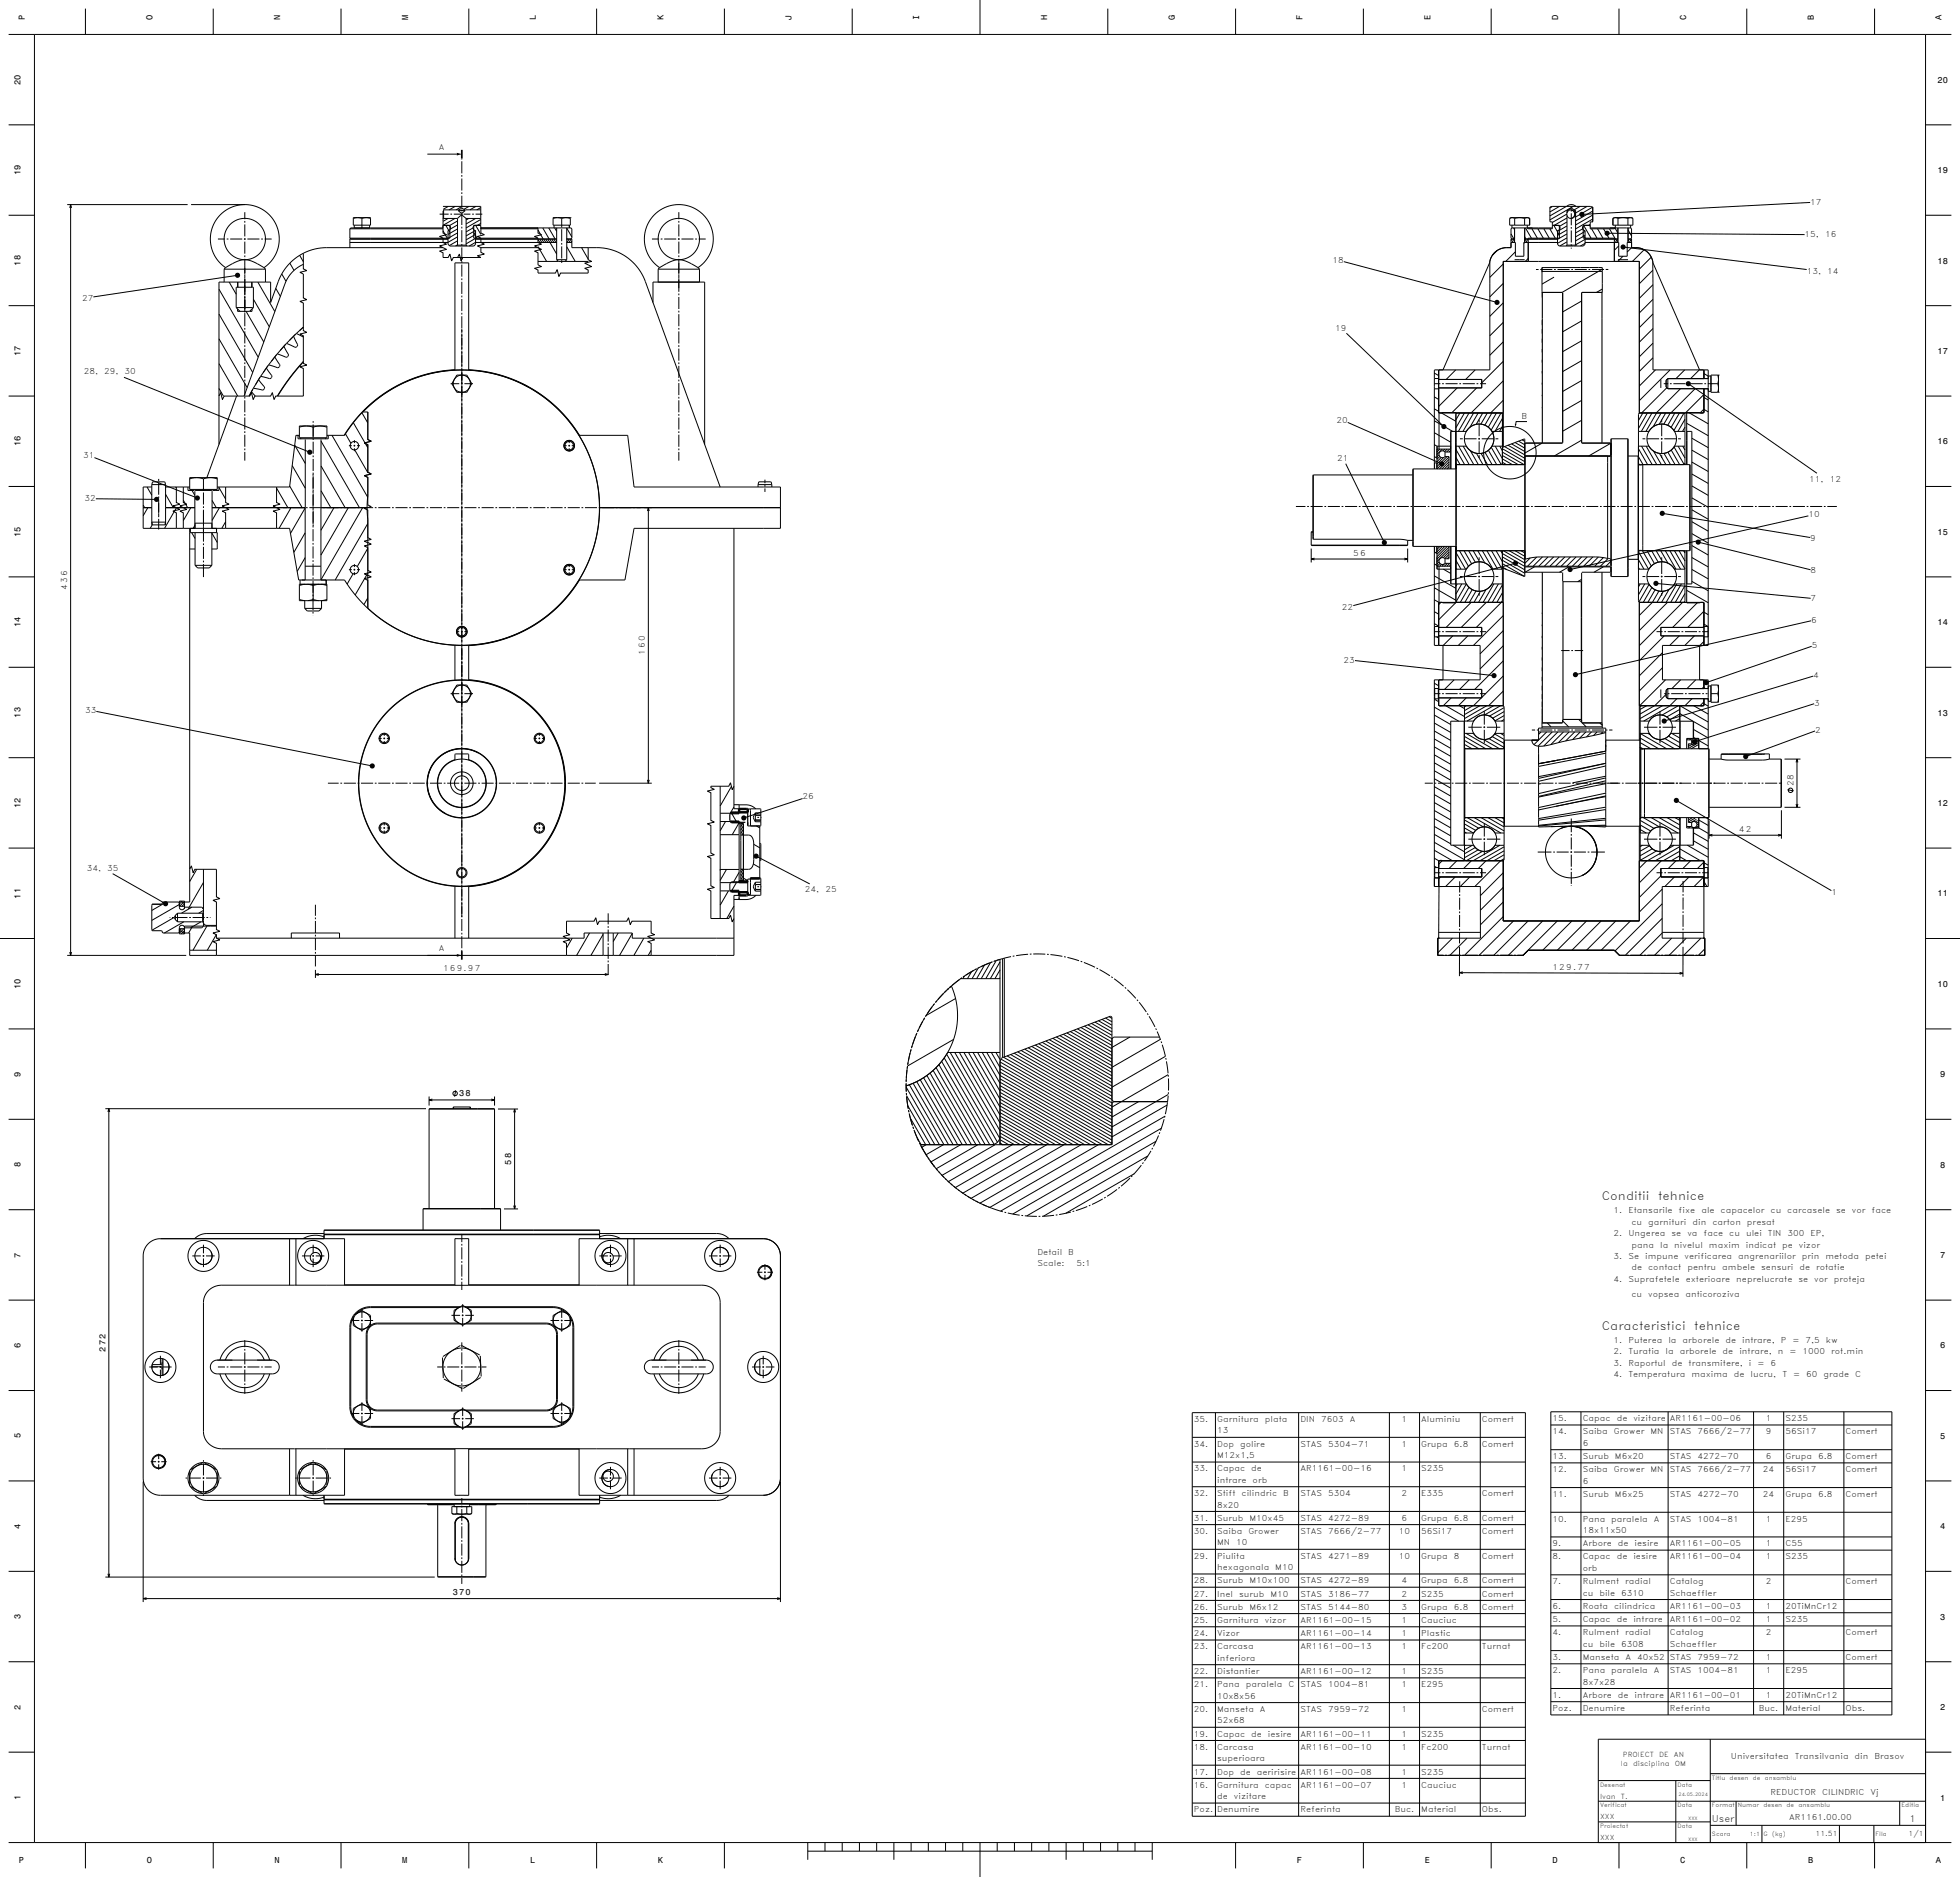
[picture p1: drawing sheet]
<svg xmlns="http://www.w3.org/2000/svg" width="1138mm" height="1090mm" viewBox="0 0 1138 1090" stroke-linecap="round" stroke-linejoin="round" font-family="sans-serif">
<defs><g id="words">
<g font-size="6.7">
<text x="930" y="697">Conditii</text>
<text x="963" y="697">tehnice</text>
<text x="930" y="772">Caracteristici</text>
<text x="984" y="772">tehnice</text>
</g>
<g font-size="5.3">
<text x="994" y="1058">User</text>
<text x="1109" y="1058">1</text>
</g>
<g font-size="5">
<text x="14" y="12" transform="rotate(-90 14 12)">P</text>
<text x="89" y="12" transform="rotate(-90 89 12)">O</text>
<text x="163" y="12" transform="rotate(-90 163 12)">N</text>
<text x="237" y="12" transform="rotate(-90 237 12)">M</text>
<text x="311" y="12" transform="rotate(-90 311 12)">L</text>
<text x="385" y="12" transform="rotate(-90 385 12)">K</text>
<text x="460" y="12" transform="rotate(-90 460 12)">J</text>
<text x="534" y="12" transform="rotate(-90 534 12)">I</text>
<text x="608" y="12" transform="rotate(-90 608 12)">H</text>
<text x="682" y="12" transform="rotate(-90 682 12)">G</text>
<text x="756" y="12" transform="rotate(-90 756 12)">F</text>
<text x="831" y="12" transform="rotate(-90 831 12)">E</text>
<text x="905" y="12" transform="rotate(-90 905 12)">D</text>
<text x="979" y="12" transform="rotate(-90 979 12)">C</text>
<text x="1053" y="12" transform="rotate(-90 1053 12)">B</text>
<text x="1127" y="12" transform="rotate(-90 1127 12)">A</text>
<text x="12" y="49" transform="rotate(-90 12 49)">20</text>
<text x="1125" y="48">20</text>
<text x="12" y="102" transform="rotate(-90 12 102)">19</text>
<text x="1125" y="101">19</text>
<text x="12" y="154" transform="rotate(-90 12 154)">18</text>
<text x="1125" y="153">18</text>
<text x="12" y="207" transform="rotate(-90 12 207)">17</text>
<text x="1125" y="206">17</text>
<text x="12" y="259" transform="rotate(-90 12 259)">16</text>
<text x="1125" y="258">16</text>
<text x="12" y="312" transform="rotate(-90 12 312)">15</text>
<text x="1125" y="311">15</text>
<text x="12" y="364" transform="rotate(-90 12 364)">14</text>
<text x="1125" y="363">14</text>
<text x="12" y="417" transform="rotate(-90 12 417)">13</text>
<text x="1125" y="416">13</text>
<text x="12" y="469" transform="rotate(-90 12 469)">12</text>
<text x="1125" y="468">12</text>
<text x="12" y="522" transform="rotate(-90 12 522)">11</text>
<text x="1125" y="521">11</text>
<text x="12" y="574" transform="rotate(-90 12 574)">10</text>
<text x="1125" y="573">10</text>
<text x="12" y="625" transform="rotate(-90 12 625)">9</text>
<text x="1126" y="626">9</text>
<text x="267" y="637">38</text>
<text x="12" y="678" transform="rotate(-90 12 678)">8</text>
<text x="297" y="676" transform="rotate(-90 297 676)">58</text>
<text x="1126" y="678">8</text>
<text x="12" y="730" transform="rotate(-90 12 730)">7</text>
<text x="1126" y="731">7</text>
<text x="12" y="783" transform="rotate(-90 12 783)">6</text>
<text x="61" y="785" transform="rotate(-90 61 785)">272</text>
<text x="1126" y="783">6</text>
<text x="12" y="835" transform="rotate(-90 12 835)">5</text>
<text x="1126" y="836">5</text>
<text x="12" y="888" transform="rotate(-90 12 888)">4</text>
<text x="1126" y="888">4</text>
<text x="263" y="926">370</text>
<text x="12" y="940" transform="rotate(-90 12 940)">3</text>
<text x="1126" y="941">3</text>
<text x="12" y="993" transform="rotate(-90 12 993)">2</text>
<text x="1126" y="993">2</text>
<text x="12" y="1045" transform="rotate(-90 12 1045)">1</text>
<text x="1126" y="1046">1</text>
<text x="11" y="1082">P</text>
<text x="85" y="1082">O</text>
<text x="159" y="1082">N</text>
<text x="234" y="1082">M</text>
<text x="308" y="1082">L</text>
<text x="382" y="1082">K</text>
<text x="753" y="1082">F</text>
<text x="827" y="1082">E</text>
<text x="901" y="1082">D</text>
<text x="976" y="1082">C</text>
<text x="1050" y="1082">B</text>
<text x="1124" y="1082">A</text>
</g>
<g font-size="4.7">
<text x="255" y="87">A</text>
<text x="1051" y="119">17</text>
<text x="1048" y="138">15,</text>
<text x="1060" y="138">16</text>
<text x="774" y="153">18</text>
<text x="1049" y="159">13,</text>
<text x="1061" y="159">14</text>
<text x="48" y="175">27</text>
<text x="775" y="192">19</text>
<text x="49" y="217">28,</text>
<text x="60" y="217">29,</text>
<text x="72" y="217">30</text>
<text x="776" y="245">20</text>
<text x="883" y="243">B</text>
<text x="48" y="266">31</text>
<text x="776" y="268">21</text>
<text x="1050" y="280">11,</text>
<text x="1062" y="280">12</text>
<text x="49" y="291">32</text>
<text x="1050" y="300">10</text>
<text x="1051" y="314">9</text>
<text x="786" y="323">56</text>
<text x="1051" y="333">8</text>
<text x="39" y="342" transform="rotate(-90 39 342)">436</text>
<text x="1051" y="349">7</text>
<text x="779" y="354">22</text>
<text x="1052" y="362">6</text>
<text x="1052" y="376">5</text>
<text x="374" y="380" transform="rotate(-90 374 380)">160</text>
<text x="780" y="385">23</text>
<text x="1053" y="394">4</text>
<text x="1053" y="410">3</text>
<text x="49" y="414">33</text>
<text x="1054" y="425">2</text>
<text x="1041" y="457" transform="rotate(-90 1041 457)">28</text>
<text x="466" y="464">26</text>
<text x="1010" y="483">42</text>
<text x="50" y="506">34,</text>
<text x="62" y="506">35</text>
<text x="467" y="518">24,</text>
<text x="479" y="518">25</text>
<text x="1063" y="520">1</text>
<text x="255" y="552">A</text>
<text x="257" y="564">169.97</text>
<text x="901" y="563">129.77</text>
<text x="937" y="704">1.</text>
<text x="945" y="704">Etansarile</text>
<text x="975" y="704">fixe</text>
<text x="988" y="704">ale</text>
<text x="999" y="704">capacelor</text>
<text x="1028" y="704">cu</text>
<text x="1038" y="704">carcasele</text>
<text x="1066" y="704">se</text>
<text x="1075" y="704">vor</text>
<text x="1087" y="704">face</text>
<text x="947" y="711">cu</text>
<text x="957" y="711">garnituri</text>
<text x="983" y="711">din</text>
<text x="994" y="711">carton</text>
<text x="1014" y="711">presat</text>
<text x="937" y="718">2.</text>
<text x="945" y="718">Ungerea</text>
<text x="970" y="718">se</text>
<text x="980" y="718">va</text>
<text x="989" y="718">face</text>
<text x="1004" y="718">cu</text>
<text x="1014" y="718">ulei</text>
<text x="1026" y="718">TIN</text>
<text x="1038" y="718">300</text>
<text x="1051" y="718">EP,</text>
<text x="947" y="724">pana</text>
<text x="964" y="724">la</text>
<text x="972" y="724">nivelul</text>
<text x="992" y="724">maxim</text>
<text x="1014" y="724">indicat</text>
<text x="1035" y="724">pe</text>
<text x="1044" y="724">vizor</text>
<text x="602" y="729">Detail</text>
<text x="620" y="729">B</text>
<text x="937" y="731">3.</text>
<text x="945" y="731">Se</text>
<text x="955" y="731">impune</text>
<text x="978" y="731">verificarea</text>
<text x="1009" y="731">angrenariilor</text>
<text x="1046" y="731">prin</text>
<text x="1060" y="731">metoda</text>
<text x="1083" y="731">petei</text>
<text x="602" y="735">Scale:</text>
<text x="625" y="735">5:1</text>
<text x="947" y="738">de</text>
<text x="957" y="738">contact</text>
<text x="980" y="738">pentru</text>
<text x="1000" y="738">ambele</text>
<text x="1023" y="738">sensuri</text>
<text x="1045" y="738">de</text>
<text x="1054" y="738">rotatie</text>
<text x="937" y="744">4.</text>
<text x="945" y="744">Suprafetele</text>
<text x="979" y="744">exterioare</text>
<text x="1008" y="744">neprelucrate</text>
<text x="1044" y="744">se</text>
<text x="1053" y="744">vor</text>
<text x="1065" y="744">proteja</text>
<text x="947" y="753">cu</text>
<text x="957" y="753">vopsea</text>
<text x="979" y="753">anticoroziva</text>
<text x="937" y="780">1.</text>
<text x="945" y="780">Puterea</text>
<text x="969" y="780">la</text>
<text x="977" y="780">arborele</text>
<text x="1002" y="780">de</text>
<text x="1012" y="780">intrare,</text>
<text x="1034" y="780">P</text>
<text x="1041" y="780">=</text>
<text x="1048" y="780">7,5</text>
<text x="1060" y="780">kw</text>
<text x="937" y="786">2.</text>
<text x="945" y="786">Turatia</text>
<text x="967" y="786">la</text>
<text x="975" y="786">arborele</text>
<text x="1000" y="786">de</text>
<text x="1010" y="786">intrare,</text>
<text x="1032" y="786">n</text>
<text x="1039" y="786">=</text>
<text x="1047" y="786">1000</text>
<text x="1063" y="786">rot.min</text>
<text x="937" y="793">3.</text>
<text x="945" y="793">Raportul</text>
<text x="971" y="793">de</text>
<text x="980" y="793">transmitere,</text>
<text x="1015" y="793">i</text>
<text x="1020" y="793">=</text>
<text x="1028" y="793">6</text>
<text x="937" y="800">4.</text>
<text x="945" y="800">Temperatura</text>
<text x="982" y="800">maxima</text>
<text x="1007" y="800">de</text>
<text x="1016" y="800">lucru,</text>
<text x="1035" y="800">T</text>
<text x="1041" y="800">=</text>
<text x="1049" y="800">60</text>
<text x="1059" y="800">grade</text>
<text x="1077" y="800">C</text>
<text x="693" y="826">35.</text>
<text x="707" y="826">Garnitura</text>
<text x="734" y="826">plata</text>
<text x="755" y="826">DIN</text>
<text x="767" y="826">7603</text>
<text x="784" y="826">A</text>
<text x="814" y="826">1</text>
<text x="825" y="826">Aluminiu</text>
<text x="860" y="826">Comert</text>
<text x="901" y="825">15.</text>
<text x="919" y="825">Capac</text>
<text x="939" y="825">de</text>
<text x="948" y="825">vizitare</text>
<text x="970" y="825">AR1161-00-06</text>
<text x="1025" y="825">1</text>
<text x="1037" y="825">S235</text>
<text x="707" y="832">13</text>
<text x="901" y="833">14.</text>
<text x="919" y="833">Saiba</text>
<text x="937" y="833">Grower</text>
<text x="958" y="833">MN</text>
<text x="970" y="833">STAS</text>
<text x="986" y="833">7666/2-77</text>
<text x="1025" y="833">9</text>
<text x="1037" y="833">56Si17</text>
<text x="1072" y="833">Comert</text>
<text x="919" y="840">6</text>
<text x="693" y="840">34.</text>
<text x="707" y="840">Dop</text>
<text x="720" y="840">golire</text>
<text x="755" y="840">STAS</text>
<text x="771" y="840">5304-71</text>
<text x="814" y="840">1</text>
<text x="825" y="840">Grupa</text>
<text x="844" y="840">6.8</text>
<text x="860" y="840">Comert</text>
<text x="707" y="847">M12x1,5</text>
<text x="901" y="847">13.</text>
<text x="919" y="847">Surub</text>
<text x="938" y="847">M6x20</text>
<text x="970" y="847">STAS</text>
<text x="986" y="847">4272-70</text>
<text x="1025" y="847">6</text>
<text x="1037" y="847">Grupa</text>
<text x="1056" y="847">6.8</text>
<text x="1072" y="847">Comert</text>
<text x="693" y="854">33.</text>
<text x="707" y="854">Capac</text>
<text x="726" y="854">de</text>
<text x="755" y="854">AR1161-00-16</text>
<text x="814" y="854">1</text>
<text x="825" y="854">S235</text>
<text x="901" y="855">12.</text>
<text x="919" y="855">Saiba</text>
<text x="937" y="855">Grower</text>
<text x="958" y="855">MN</text>
<text x="970" y="855">STAS</text>
<text x="986" y="855">7666/2-77</text>
<text x="1024" y="855">24</text>
<text x="1037" y="855">56Si17</text>
<text x="1072" y="855">Comert</text>
<text x="707" y="861">intrare</text>
<text x="727" y="861">orb</text>
<text x="919" y="862">6</text>
<text x="693" y="869">32.</text>
<text x="707" y="869">Stift</text>
<text x="721" y="869">cilindric</text>
<text x="745" y="869">B</text>
<text x="755" y="869">STAS</text>
<text x="771" y="869">5304</text>
<text x="814" y="869">2</text>
<text x="825" y="869">E335</text>
<text x="860" y="869">Comert</text>
<text x="901" y="869">11.</text>
<text x="919" y="869">Surub</text>
<text x="938" y="869">M6x25</text>
<text x="970" y="869">STAS</text>
<text x="986" y="869">4272-70</text>
<text x="1024" y="869">24</text>
<text x="1037" y="869">Grupa</text>
<text x="1056" y="869">6.8</text>
<text x="1072" y="869">Comert</text>
<text x="707" y="875">8x20</text>
<text x="693" y="883">31.</text>
<text x="707" y="883">Surub</text>
<text x="725" y="883">M10x45</text>
<text x="755" y="883">STAS</text>
<text x="771" y="883">4272-89</text>
<text x="814" y="883">6</text>
<text x="825" y="883">Grupa</text>
<text x="844" y="883">6.8</text>
<text x="860" y="883">Comert</text>
<text x="901" y="884">10.</text>
<text x="919" y="884">Pana</text>
<text x="936" y="884">paralela</text>
<text x="960" y="884">A</text>
<text x="970" y="884">STAS</text>
<text x="986" y="884">1004-81</text>
<text x="1025" y="884">1</text>
<text x="1037" y="884">E295</text>
<text x="693" y="891">30.</text>
<text x="707" y="891">Saiba</text>
<text x="725" y="891">Grower</text>
<text x="755" y="891">STAS</text>
<text x="771" y="891">7666/2-77</text>
<text x="812" y="891">10</text>
<text x="825" y="891">56Si17</text>
<text x="860" y="891">Comert</text>
<text x="919" y="890">18x11x50</text>
<text x="707" y="897">MN</text>
<text x="718" y="897">10</text>
<text x="901" y="898">9.</text>
<text x="919" y="898">Arbore</text>
<text x="939" y="898">de</text>
<text x="949" y="898">iesire</text>
<text x="970" y="898">AR1161-00-05</text>
<text x="1025" y="898">1</text>
<text x="1037" y="898">C55</text>
<text x="693" y="905">29.</text>
<text x="707" y="905">Piulita</text>
<text x="755" y="905">STAS</text>
<text x="771" y="905">4271-89</text>
<text x="812" y="905">10</text>
<text x="825" y="905">Grupa</text>
<text x="844" y="905">8</text>
<text x="860" y="905">Comert</text>
<text x="901" y="906">8.</text>
<text x="919" y="906">Capac</text>
<text x="939" y="906">de</text>
<text x="948" y="906">iesire</text>
<text x="970" y="906">AR1161-00-04</text>
<text x="1025" y="906">1</text>
<text x="1037" y="906">S235</text>
<text x="707" y="912">hexagonala</text>
<text x="740" y="912">M10</text>
<text x="919" y="912">orb</text>
<text x="693" y="919">28.</text>
<text x="707" y="919">Surub</text>
<text x="725" y="919">M10x100</text>
<text x="755" y="919">STAS</text>
<text x="771" y="919">4272-89</text>
<text x="814" y="919">4</text>
<text x="825" y="919">Grupa</text>
<text x="844" y="919">6.8</text>
<text x="860" y="919">Comert</text>
<text x="901" y="920">7.</text>
<text x="919" y="920">Rulment</text>
<text x="944" y="920">radial</text>
<text x="970" y="920">Catalog</text>
<text x="1025" y="920">2</text>
<text x="1072" y="920">Comert</text>
<text x="693" y="927">27.</text>
<text x="707" y="927">Inel</text>
<text x="719" y="927">surub</text>
<text x="738" y="927">M10</text>
<text x="755" y="927">STAS</text>
<text x="771" y="927">3186-77</text>
<text x="814" y="927">2</text>
<text x="825" y="927">S235</text>
<text x="860" y="927">Comert</text>
<text x="919" y="927">cu</text>
<text x="929" y="927">bile</text>
<text x="941" y="927">6310</text>
<text x="970" y="927">Schaeffler</text>
<text x="693" y="935">26.</text>
<text x="707" y="935">Surub</text>
<text x="725" y="935">M6x12</text>
<text x="755" y="935">STAS</text>
<text x="771" y="935">5144-80</text>
<text x="814" y="935">3</text>
<text x="825" y="935">Grupa</text>
<text x="844" y="935">6.8</text>
<text x="860" y="935">Comert</text>
<text x="901" y="934">6.</text>
<text x="919" y="934">Roata</text>
<text x="937" y="934">cilindrica</text>
<text x="970" y="934">AR1161-00-03</text>
<text x="1025" y="934">1</text>
<text x="1037" y="934">20TiMnCr12</text>
<text x="901" y="942">5.</text>
<text x="919" y="942">Capac</text>
<text x="939" y="942">de</text>
<text x="948" y="942">intrare</text>
<text x="970" y="942">AR1161-00-02</text>
<text x="1025" y="942">1</text>
<text x="1037" y="942">S235</text>
<text x="693" y="942">25.</text>
<text x="707" y="942">Garnitura</text>
<text x="734" y="942">vizor</text>
<text x="755" y="942">AR1161-00-15</text>
<text x="814" y="942">1</text>
<text x="825" y="942">Cauciuc</text>
<text x="693" y="950">24.</text>
<text x="707" y="950">Vizor</text>
<text x="755" y="950">AR1161-00-14</text>
<text x="814" y="950">1</text>
<text x="825" y="950">Plastic</text>
<text x="901" y="950">4.</text>
<text x="919" y="950">Rulment</text>
<text x="944" y="950">radial</text>
<text x="970" y="950">Catalog</text>
<text x="1025" y="950">2</text>
<text x="1072" y="950">Comert</text>
<text x="693" y="958">23.</text>
<text x="707" y="958">Carcasa</text>
<text x="755" y="958">AR1161-00-13</text>
<text x="814" y="958">1</text>
<text x="825" y="958">Fc200</text>
<text x="860" y="958">Turnat</text>
<text x="919" y="956">cu</text>
<text x="929" y="956">bile</text>
<text x="941" y="956">6308</text>
<text x="970" y="956">Schaeffler</text>
<text x="707" y="964">inferiora</text>
<text x="901" y="964">3.</text>
<text x="919" y="964">Manseta</text>
<text x="944" y="964">A</text>
<text x="951" y="964">40x52</text>
<text x="970" y="964">STAS</text>
<text x="986" y="964">7959-72</text>
<text x="1025" y="964">1</text>
<text x="1072" y="964">Comert</text>
<text x="901" y="972">2.</text>
<text x="919" y="972">Pana</text>
<text x="936" y="972">paralela</text>
<text x="960" y="972">A</text>
<text x="970" y="972">STAS</text>
<text x="986" y="972">1004-81</text>
<text x="1025" y="972">1</text>
<text x="1037" y="972">E295</text>
<text x="693" y="972">22.</text>
<text x="707" y="972">Distantier</text>
<text x="755" y="972">AR1161-00-12</text>
<text x="814" y="972">1</text>
<text x="825" y="972">S235</text>
<text x="693" y="980">21.</text>
<text x="707" y="980">Pana</text>
<text x="723" y="980">paralela</text>
<text x="748" y="980">C</text>
<text x="755" y="980">STAS</text>
<text x="771" y="980">1004-81</text>
<text x="814" y="980">1</text>
<text x="825" y="980">E295</text>
<text x="919" y="978">8x7x28</text>
<text x="707" y="986">10x8x56</text>
<text x="901" y="986">1.</text>
<text x="919" y="986">Arbore</text>
<text x="939" y="986">de</text>
<text x="949" y="986">intrare</text>
<text x="970" y="986">AR1161-00-01</text>
<text x="1025" y="986">1</text>
<text x="1037" y="986">20TiMnCr12</text>
<text x="693" y="994">20.</text>
<text x="707" y="994">Manseta</text>
<text x="732" y="994">A</text>
<text x="755" y="994">STAS</text>
<text x="771" y="994">7959-72</text>
<text x="814" y="994">1</text>
<text x="860" y="994">Comert</text>
<text x="901" y="994">Poz.</text>
<text x="919" y="994">Denumire</text>
<text x="970" y="994">Referinta</text>
<text x="1021" y="994">Buc.</text>
<text x="1037" y="994">Material</text>
<text x="1072" y="994">Obs.</text>
<text x="707" y="1001">52x68</text>
<text x="693" y="1008">19.</text>
<text x="707" y="1008">Capac</text>
<text x="726" y="1008">de</text>
<text x="736" y="1008">iesire</text>
<text x="755" y="1008">AR1161-00-11</text>
<text x="814" y="1008">1</text>
<text x="825" y="1008">S235</text>
<text x="693" y="1016">18.</text>
<text x="707" y="1016">Carcasa</text>
<text x="755" y="1016">AR1161-00-10</text>
<text x="814" y="1016">1</text>
<text x="825" y="1016">Fc200</text>
<text x="860" y="1016">Turnat</text>
<text x="707" y="1023">superioara</text>
<text x="1005" y="1021">Universitatea</text>
<text x="1042" y="1021">Transilvania</text>
<text x="1077" y="1021">din</text>
<text x="1088" y="1021">Brasov</text>
<text x="693" y="1030">17.</text>
<text x="707" y="1030">Dop</text>
<text x="720" y="1030">de</text>
<text x="730" y="1030">aeririsire</text>
<text x="755" y="1030">AR1161-00-08</text>
<text x="814" y="1030">1</text>
<text x="825" y="1030">S235</text>
<text x="693" y="1038">16.</text>
<text x="707" y="1038">Garnitura</text>
<text x="734" y="1038">capac</text>
<text x="755" y="1038">AR1161-00-07</text>
<text x="814" y="1038">1</text>
<text x="825" y="1038">Cauciuc</text>
<text x="1028" y="1042">REDUCTOR</text>
<text x="1058" y="1042">CILINDRIC</text>
<text x="1086" y="1042">Vj</text>
<text x="707" y="1045">de</text>
<text x="716" y="1045">vizitare</text>
<text x="693" y="1052">Poz.</text>
<text x="707" y="1052">Denumire</text>
<text x="755" y="1052">Referinta</text>
<text x="810" y="1052">Buc.</text>
<text x="825" y="1052">Material</text>
<text x="860" y="1052">Obs.</text>
<text x="1039" y="1057">AR1161.00.00</text>
</g>
<g font-size="4">
<text x="941" y="1026">la</text>
<text x="942" y="1020">PROIECT</text>
<text x="948" y="1026">disciplina</text>
<text x="963" y="1020">DE</text>
<text x="972" y="1020">AN</text>
<text x="972" y="1026">OM</text>
<text x="929" y="1045">Ivan</text>
<text x="941" y="1045">T.</text>
<text x="929" y="1057">XXX</text>
<text x="1054" y="1066">11.51</text>
<text x="1108" y="1066">1/1</text>
<text x="929" y="1069">XXX</text>
</g>
<g font-size="3.3">
<text x="929" y="1038">Desenat</text>
<text x="974" y="1038">Data</text>
<text x="994" y="1034">Titlu</text>
<text x="1004" y="1034">desen</text>
<text x="1018" y="1034">de</text>
<text x="1025" y="1034">ansamblu</text>
<text x="929" y="1050">Verificat</text>
<text x="974" y="1050">Data</text>
<text x="994" y="1050">Format</text>
<text x="1009" y="1050">Numar</text>
<text x="1024" y="1050">desen</text>
<text x="1037" y="1050">de</text>
<text x="1044" y="1050">ansamblu</text>
<text x="1104" y="1050">Editia</text>
<text x="929" y="1062">Proiectat</text>
<text x="974" y="1062">Data</text>
<text x="994" y="1066">Scara</text>
<text x="1016" y="1066">1:1</text>
<text x="1024" y="1066">G</text>
<text x="1029" y="1066">(kg)</text>
<text x="1089" y="1066">Fila</text>
</g>
<g font-size="2.7">
<text x="975" y="1043">24.05.2024</text>
<text x="980" y="1057">XXX</text>
<text x="980" y="1069">XXX</text>
</g>
</g></defs>
<g fill="none" stroke="#000" stroke-width=".58">
<path d="M50 5v15M124 5v15M198 5v15M272 5v15M346 5v15M421 5v15M495 5v15M569 0v20M643 5v15M717 5v15M792 5v15M866 5v15"/>
<path d="M940 5v15M1014 5v15M1088 5v15M5 20h1128M20 20v1050M1118 20v1050M5 73h15M1118 73h15M248 90h17M268 92v1M268 94v7M39 119h70"/>
<path d="M41 119v436M111 119h31M257 120h22v11M260 120l-3 2M264 120l-3 2M268 102v1M268 104v7M268 112v1M268 114v7M268 120l-3 2M272 120l-3 2M276 120l-3 2"/>
<path d="M901 120h-1v8l1 1 1 2M901 120h24M901 120l-1 1M905 120l-5 3M909 120l-9 5M910 120l2-1 3 1M913 120l-13 8M917 120l-3 2M921 120l-6 4M1051 118l-133 7M5 125h15M40 121l1-2 1 2"/>
<path d="M127 139h4M132 139h1M134 139h7M142 139h1M142 123v4M142 128v1M142 130v7M142 138v1M144 139h7M152 139h1M154 139h4M203 133v5"/>
<path d="M203 138l1 1M203 133h54M205 127l3-1 2 1M205 126h10v5h-10zM206 131v1M210 127l2-1 3 1M210 127v6M215 131v1M215 131h.1M255 124h5M257 131h4M257 133v2l2 1-4 1 2 1v3l2 1-4 1 2 1"/>
<path d="M257 134l3 4M257 122v11M257 132h-53l-1 1M258 127h8M258 127h-1M259 131l2 4M260 131a1.5 1.5 0 0 1 2 1 1.5 1.5 0 0 1-2 2v8l1 1h14l1-1v-8a1.5 1.5 0 0 1-1-2 1.5 1.5 0 0 1 1-1l3 5M260 139h-57v5M260 127l-3 2M261 131h.1M261 131v7h-58M261 124h1"/>
<path d="M263 124h6M264 127l-7 4M266 135l-6 3M266 133l-6 3M266 140l-5 3M266 138l-6 3h-57M266 131l-5 2M266 128l-5 3M266 127l1-1a1.9 1.9 0 0 1 2-1 1.9 1.9 0 0 1 1 1l1 1M266 127v15M266 122a2.1 2.1 0 0 0 2 2 2.1 2.1 0 0 0 2-2M266 122h4"/>
<path d="M266 122l2-1 2 1M266 122h.1M266 122h-8v5M268 122v1M268 124v7M268 132v1M268 134v7M269 124h4M270 122h9M271 127v15M271 127h8M272 127l-1 1"/>
<path d="M274 124h1M275 132l-4 3M275 135l2 3M276 134l-5 3M276 124h4M276 139h47M276 136l-5 3M276 138l-5 4M276 127l-5 3M279 132h52l1 1v5l-1 1M279 133v-2h-4v7h37M279 133h33"/>
<path d="M279 121l-2 1M279 127l-8 5M279 130l-2 1M279 128h.1M279 133v2l2 1-4 1 2 1v3l2 1-4 1 2 1M312 138v3l2 1-4 1 2 1M312 133v2l2 1-4 1 2 1M312 132v1M312 134l3 5-1 2M313 139l-1 1M314 139l-1 2M315 132l4 7-1 2"/>
<path d="M317 139l-2 2M318 139l-1 2M319 132l3 7-1 2M320 139l-1 2M321 127l3-1 2 1M321 126h10v5h-10zM321 139l-1 2M322 131v1M322 132l1 2M323 139l-1 2M323 132v19M326 127l2-1 3 1"/>
<path d="M326 127v5M326 133v7M329 139h3v5h17l10 2 7 5 6 7 3 5 43 120M329 138v1M330 139l-1 2M331 131v1zM332 139l-2 2M332 138l-3-6v19M332 140v1M379 139h4M384 139h1M386 139h7"/>
<path d="M394 139h1M394 123v4M394 128v1M394 130v7M394 138v1M396 139h7M404 139h1M406 139h4M877 127l1-1 1 1M877 127v-1h10l1 1M877 136l2 3-1 2M878 132l-1 1v5l1 1-1 1"/>
<path d="M878 132h23M878 131v1M879 132v1M879 132v9M879 139h-2v5h-2M879 127l4-1 2 1M879 127v4M885 127l2-1 1 1M885 127v4M885 139h19M885 132v9M885 138l1 1-1 1"/>
<path d="M885 139v2M886 132l3 6M887 131v2h14v-2h4v7h-18v14M887 139l-1 2M888 127v4h-11v-4M888 127v4M889 133l4 5M893 133l3 5M896 133l4 5M900 133l3 5M902 131l3 5M904 131a1.5 1.5 0 0 1 2 1 1.5 1.5 0 0 1-2 2v8l1 1h14l1-1v-8a1.5 1.5 0 0 1-1-2 1.5 1.5 0 0 1 1-1"/>
<path d="M910 124l-9 5M910 134l-6 3M910 131l-6 3M910 138l-6 3M910 136l-6 3M910 129l-5 2M910 127l-8 4M910 124v1M910 122h1M910 122v2M910 125v17M911 122h1h2"/>
<path d="M911 122l-1 2M912 122a2.5 2.5 0 0 1 2 2 2.5 2.5 0 0 1-2 3M912 121l3 1M912 121l-2 1M912 120v1M912 122v1M912 124v7M912 132v1M912 134v7M914 122a2.5 2.5 0 0 1 0 4 2.5 2.5 0 0 1-4-1M914 122h1M915 122v20"/>
<path d="M919 133l-4 2M919 136l1 2M920 131l4 7M920 137l-5 3M920 134l-5 4M920 139l-5 3M920 139h19M923 132h24M923 130l-1 1M924 133l3 5M925 120l-10 6M925 125l-10 6"/>
<path d="M925 127l-10 6M925 123l-10 5M925 128l-1 1M925 120v8M925 120h.1M925 129h-2v2M925 129h.1M925 128v1M928 133l3 5M931 133l3 5M933 135l115 1M934 133l4 6-1 1"/>
<path d="M937 127l1-1 1 1M937 127v-1h10l1 1M937 127v4M937 127l-1 4h12v-4M938 132l1 3M938 132l-1 1h-14v-2h-4v7h18v14M938 131v1M939 139l-1 2M939 132v9M939 127l4-1 2 1M939 127v4M945 127l2-1 1 1"/>
<path d="M945 127v4M945 139h2v5M945 134l2 3M945 132v9M945 139v2M946 139l-1 1M947 131v1M947 132v1v5v1M947 139l-1 2M1118 125h15M130 156h24M130 156v8"/>
<path d="M131 155l-5-4-3-6-1-6 1-6 3-6 4-4 6-3 6-1 6 1 6 3 4 4 3 6 1 6-1 7-3 5-5 4M131 155l-1 1M138 160l-84 12M142 151a24 24 0 0 0-11 4M142 151l4 1 3 1M142 140v7M142 148v1M142 150v21M149 153h.1M149 153l4 2M153 155l1 1M154 156v8"/>
<path d="M164 159l2 4M168 153l3 4M174 148l2 4M176 147v9l2 1-4 1 2 1v14l2 1-4 1 2 1v16l2 1-4 1 2 1v16l2 1-4 1 2 1v16h-16l-1 2-1-4-1 2h-9l-1 2-1-4-1 2h-8M176 147l-6 4-5 6-3 5-5 14v-12h-30v94M176 154l-6 4-4 5-24 67M257 144l2 1-4 1 2 1v3h3l1-2 1 4 1-2h16l-2-1 4-1-2-1v-3M257 144h-68l-6 1-7 2M266 142l-2 1M266 142h5M266 142l-1 1M266 150l1-2 1 4 1-2h3"/>
<path d="M268 142v1M268 144v7M268 152v1M268 154v7M271 142v1M279 144h33M312 144l2 1-4 1 2 1v7l2 1-4 1 2 1v2h10l1-2 1 4 1-2h16v-2l-2-1 4-1-4-2 4-1-2-1v-7M312 152h29M312 143l5 9M319 141l4 7M323 141h-47l-4 2M323 151h6"/>
<path d="M323 151l1 1M326 151v2M326 141v1M326 143v7M329 141h3M329 151l-1 1M329 143l5 9M338 144l3 6M382 156h24M382 156v8M383 155l-5-4-3-6-1-6 1-6 3-6 4-4 6-3 6-1 6 1 6 3 4 4 3 6 1 6-1 7-3 5-5 4M383 155l-1 1"/>
<path d="M394 151a24 24 0 0 0-11 4M394 151l4 1 3 1M394 140v7M394 148v1M394 150v19M401 153h.1M401 153l4 2M405 155l1 1M406 156v8M780 152l89 24M869 145l-2 3M873 153l-8 8"/>
<path d="M875 144l-5 1-4 4-28 66M875 144h-4l-2 2-3 3-1 3v63h-30M877 141h3v8h5v-8h19M879 140v1M879 151h6M880 146l-6 6M887 150l-1 2M887 140v1M893 157h-1M895 158h35M901 157h-7M902 157h1"/>
<path d="M910 140l-4 3M910 142h5M910 142l-1 1M911 156l-7 1M912 156h1M912 142v1M912 144h.1M915 142v1M920 141l-2 2M920 141h20v8h5v-8h2M921 156h-7M923 156h-1"/>
<path d="M930 156l-23 14M931 156h-7M932 156h2M939 140v1M939 151h6M940 143l-3 2M942 149l-3 3M942 143l107 14M947 141h.1M947 144h3M947 144l-2 2M950 144l5 1 4 4 28 66"/>
<path d="M950 144h3l3 2 2 3 2 3v63h29M955 145l-7 7M959 149l-7 7M960 157l-8 8M5 178h15M127 168l23 39M133 164l4 7M137 179v-12h10v12M137 179h10M137 179l2 2M138 179v2h8v-2M138 164v3"/>
<path d="M142 172v9M146 164v3M147 179l-2 2M147 174l9 16M150 164l10 17M160 167l3 5M268 162v1M268 164v7M268 172v1M268 174v7M379 176v-12h30v94M394 170v1"/>
<path d="M394 172v7M873 176l-8 8M873 165l-8 7M895 170h1M895 170h.1M896 170v87M896 170h11M902 161l-7 4M907 170v87M918 175l-11 6M930 170h-12v87M930 170v87"/>
<path d="M930 170v-15h-35v18M930 168l-3 2M930 170h.1M960 165l-8 8M960 174l-8 8M1118 178h15M127 197l16 28M127 182l20 34M142 182v7M142 190v1M142 192v7M143 181l10 18"/>
<path d="M166 200l-3 4M166 199a2.1 2.1 0 0 0-1 2 2.1 2.1 0 0 0 1 2v1a2.7 2.7 0 0 1 1 3M166 199l5 3 1-1M170 195l3 5-1 1M170 195l-4 4M172 194l-4 4M172 194l-2 1M172 194l4 2M174 192l2-2-4 4M268 182v1M268 184v7M268 191v2"/>
<path d="M268 194v9M394 180v1M394 182v7M394 190v1M394 192v7M782 194l56 54M873 199l-8 7M873 187l-8 8M895 186v3M895 191v3M895 197v2M918 198l-11 6"/>
<path d="M918 186l-11 7M960 199l-8 8M960 191l-8 8M960 182l-8 8M72 219l108 44M127 211l11 19M142 200v1M142 202v7M142 210v1M142 212v7M151 219l-3 4M151 219l-1 1"/>
<path d="M151 219l6 1v-1M155 214l3 4-1 1M155 214l-4 5M156 212l-3 4M156 212l-1 2M156 212l5 2 1-1M157 219h.1M160 207l1 3a2.7 2.7 0 0 1 1 3M160 207l-4 5M161 206l-3 4M161 206l-1 1M161 206l5 1h1"/>
<path d="M162 213h.1M165 201l-4 5M167 207h.1M172 201h.1M176 210l-8 9-7 11M176 210l-8 10-7 10M264 215l-10 1-9 2-9 4-9 4-8 5-7 7-7 7-5 8M264 215v-62h8v62M265 218h6l3 5-3 5h-6l-3-5zM268 204v9M268 214v9M272 215l10 1 10 2 8 3 9 5 8 5 8 7 6 7 5 8"/>
<path d="M394 200v1M394 202v7M394 210v1M394 212v7M833 217l2 1M833 220h2M835 220v6M835 215v25M835 215h-2v57M835 220h.1M845 215l-5 5M857 215l-6 5"/>
<path d="M873 210l-13 12M895 203v2M895 209v2M895 215v2M918 209l-11 7M960 208l-8 8M961 215l-9 9M968 220h24M968 220l-1 1v4l1 1M968 220v6M970 215l-18 18M978 215l-5 5"/>
<path d="M987 215l-5 5M989 217l3 1h1M989 215v5M989 215h3v160M989 220h.1M992 220h.1M993 218h5v10h-5zM997 218l1 2-1 3M5 230h15M127 230l1-2 1 4 1-2h7M127 226l3 4M137 230l-17 47"/>
<path d="M142 220v1M142 222v7M142 230v1M142 232v7M146 227l2 3M147 226l-2 4 1-3M147 225l-1 2M147 225l5 1h1M150 220l4 5-1 1M150 220l-3 5M153 226h.1M210 240l4 6"/>
<path d="M211 239l-6 7-5 7h-10M211 239l8-7 10-7 10-5 12-3 11-2h12l12 2 11 3 11 5 10 7 8 8 8 9 6 10 4 11 3 12 1 11v12l-3 12-4 11-5 10-7 9-9 9-9 7-11 5-11 4-11 2-11 1-12-1-11-3-11-4-10-6-9-8M211 239h3M211 239l8-7 10-7 11-5 11-3 12-2h11l12 2 11 3 10 5 10 7 9 8 8 9 6 10 4 11 3 11 1 12-1 11-2 12-4 11-5 11-7 9-8 8-10 7-10 6-12 4-11 2-12 1-11-1-12-3-10-5-10-5-9-8M214 239v16l2 1-4 1 2 1v16l2 1-4 1 2 1-1 17 1 21 2 1-4 1 2 1v16l2 1-4 1 2 1v16M214 239v16l2 1-4 1 2 1v16l2 1-4 1 2 1v16l2 1-4 1 2 1v16l2 1-4 1 2 1v16l2 1-4 1 2 1v19M262 223h5M268 223h1M268 224v9M268 234v9M270 223h5M304 223l2 2"/>
<path d="M394 220v1M394 222v7M394 230v1M394 232v7M833 237l2 2M833 231l2 1M833 226h2M833 223h3M835 226h.1M835 220h25v5h-25M835 240h1M835 240h.1"/>
<path d="M836 240v21M836 240h37M837 223h1M839 223h7M846 225l-11 11M846 240l-1 1M847 223h1M848 240l-3 4M849 223h7M850 240l-5 8M853 240l-6 11M856 240l-7 11"/>
<path d="M857 223h1M857 225l-14 15M858 240l-5 8M859 223h4M861 240l-4 6M864 240l-4 6M866 240l-4 7M869 240l-5 8M871 240l1 1v29M872 240l-6 10M873 240v20M873 232l-8 8"/>
<path d="M873 221l-19 19M873 240h.1M895 222v1M895 229v1M895 237h.1M918 233l-11 6M918 221l-11 6M952 240v-88h-79v108M952 240h.1M952 240l-1 1v108l1 1M954 240l-3 4M957 240l-6 9"/>
<path d="M959 240l-6 11M962 240l-6 11M964 220v5M964 240l-4 8M966 223h3M967 240l-4 6M968 225l-15 15M968 226h24M970 223h1M970 240l-4 6M972 223h7M972 240l-4 7"/>
<path d="M975 240l-5 8M976 226l-14 14M977 240l1 1v29M978 240l-6 10M980 223h1M980 223l75 52M981 240l11 6M982 223h7M984 226l-14 14M988 240h-9v30M989 240h-1M989 238l3 1"/>
<path d="M989 231l3 1M989 238l-2 2M989 229l-10 11M989 226v14h-37M990 223h1M992 223h5M992 227h1M997 223l1 2-1 3M1118 230h15M142 240v1M142 242v7M142 250v1"/>
<path d="M142 252v7M171 259l6 10M173 253v2h18v-2M174 248a12 12 0 0 1 8 0l3-1 5 1M174 253h-2l-4 30h-42M174 247v7h16v-7M174 247h16M174 247h.1M175 254v1M177 255v82M182 245v1M182 247v7"/>
<path d="M182 255v1M182 257v7M186 256l23 39M186 255v82l25-42M189 254v1M190 247h.1M193 253l20 36M201 252l3 5M203 259h1M205 245l9 15M205 259h1M206 256v1"/>
<path d="M206 258v1M207 259h2M268 244v9M268 254v9M327 259h2M330 259h1M330 256v1M330 258v1M332 259h2M336 253h28l4 30h85v24h-85l-5 30h-27M394 240v1M394 242v7"/>
<path d="M394 250v1M394 252v7M782 245l55 24M833 258l1 1M833 251l9 6M833 244l10 7M834 259v13l7-7M834 259h8M842 259v2M842 259h.1M842 251h9l3-4 5-1 4 1 3 4M842 251v21"/>
<path d="M842 251h.1M845 259h6l4 3 4 1 4-1 3-3M845 250v22M845 245l-8-5h8v110h-8M847 259l6 11M848 255h1M850 259l6 11M850 255h7M858 255h1M859 244v1M859 246v7M859 254v1"/>
<path d="M859 256v7M860 255h7M866 260l6 10M866 251l1 4-1 4M866 251h6M866 259h6M868 259l4 7 6 4M868 255h2M871 259l1 3M872 248l-1 3M872 243l-4 8M874 259l11 7"/>
<path d="M876 259l9 5M878 258l7 4M880 257l5 3M882 256l3 2M884 255l1 1M887 245h-7v1M895 244h.1M895 257l-10 6M907 257h-22M918 256l-16 9M918 244l-11 6M918 257h.1"/>
<path d="M918 257h17M935 257v1M935 257l-13 8M936 255h9M936 255v80M945 255v80M951 251h6l3-4 5-1 4 1 3 4h6M951 259h6l4 3 4 1 4-1 3-3h6M953 259l6 11M954 255h1M956 259l6 11M956 255h7"/>
<path d="M964 255h1M965 244v1M965 246v7M965 254v1M965 256v7M966 255h7M972 260l6 10M974 255h2M974 259l4 7M977 259l1 2M978 248l-1 3M978 243l-4 8"/>
<path d="M979 246l13 7M979 250l3 1v88h-3M982 254l10 6M55 266l60 23M92 278v1M110 278a12 12 0 0 1 8 0M110 277v7h16v-7M110 277h16M110 277h.1M118 278l4-1 4 1M118 278v6M126 277h.1"/>
<path d="M142 260v1M142 262v6M170 270l7 14M182 274h.1M182 265v1M182 267v7M182 275v1M182 277v7M186 271l14 24M206 260v2M206 261l8 13M268 264v9"/>
<path d="M268 274v9M330 260v2M394 260v1M394 262v6M444 279v2M763 276v37M781 269l23 46M820 276h-57M821 272v45M821 272h24M833 265l1 1M833 269h.1"/>
<path d="M833 269v3M833 269h1M834 269v3M834 261h8M834 269h.1M835 261h-1M836 264l-2 1M836 265l-2 2M836 261l-2 1M837 266l-3 2M837 261l-3 3M838 266l-4 4"/>
<path d="M839 261l-1 1M839 262a2 2 0 0 0-3 0 2 2 0 0 0 0 3 2 2 0 0 0 3 0M839 262h3M839 265h2v7M839 262v3M840 265l-6 6M840 261l-1 1M841 267l-5 5M841 271l-1 1M841 270l-2 2M841 268l-4 4M842 261l-2 1"/>
<path d="M842 262h-1M845 269l1 1M845 261l5 9M845 266l3 4M846 270v50M846 270h-1M846 270h39M854 262l4 8M857 263l4 7M859 264v2M860 263l4 7M862 263l4 7"/>
<path d="M864 261l5 9M872 260l13-5v80M872 269l-1 1M872 261l13 7M872 263l13 7M872 265l9 5M872 268l3 2M872 270h.1M872 270h1M885 265h1M885 270h.1M885 265h.1"/>
<path d="M886 265v60M886 265h-1M886 265h49M935 265h.1M935 265h-2v59M945 265h6M951 265v60M951 265h.1M951 270h3v50h-3M951 269l1 1h29M951 265l3 5M951 261l6 9"/>
<path d="M960 262l5 8M963 263l4 7M965 264v2M966 263l4 7M968 263l5 7M970 261l5 9M978 269l-1 1M981 270v50M982 275l10 6M982 268l10 6M982 261l10 6M5 283h15"/>
<path d="M56 290h35M83 293l1 2M83 295h5M85 283l3 5M86 295l-3 4M88 283h-5v24h85l5 30h27l6 8 8 8M88 281v24h8v-24M88 281l1-1h7v1M88 281h8M92 290v10M92 280v7M92 288v1"/>
<path d="M92 299v1M96 287l5 8M96 295h17M96 283h14M102 283h.1M102 283v9l2 1-4 1 4 2-4 1 2 1v9M102 295l-6 12M106 290l3 5M106 283v9l2 1-4 1 4 2-4 1 2 1v9M109 283v2h18v-2M111 295l-5 7M111 284v1"/>
<path d="M111 285l2 3M113 285v22M118 283v2M118 286v7M118 294v1M118 296v19M123 291l3 4M123 295h54M123 285v22M125 284v1M127 283l4 7M127 295l-4 7"/>
<path d="M131 283v9l2 1-4 1 4 2-4 1 2 1v9M161 295l2 1-4 1 2 1v9M161 283v9l2 1-4 1 2 1M161 283l6 12M161 295h.1M168 282l7 13M169 295l-7 12M177 295l-8 15M178 295h1M180 295h37M182 285v1M182 287v7"/>
<path d="M182 295v9M186 285l6 10M194 295l-8 13M202 295l-16 27M218 295h1M220 295h7M228 295h1M230 295h7M238 295h1M240 295h7M248 295h1M250 295h7"/>
<path d="M258 295h1M260 295h7M268 295h1M268 284v9M268 294v9M270 295h7M278 295h1M280 295h7M288 295h1M290 295h7M298 295h1M300 295h7"/>
<path d="M308 295h1M310 295h7M318 295h1M320 295h7M328 295h1M330 295h7M338 295h1M340 295h7M348 295h105M376 297v-2l1 2M376 295v160M440 281l1-1h7v1"/>
<path d="M440 281h8M440 281v2M444 282v1M444 284v2M448 281v2M752 294h6M759 294h1M761 294h7M769 294h1M771 294h7M779 294h1M781 294h7"/>
<path d="M789 294h1M791 294h7M799 294h1M801 294h7M809 294h1M811 294h7M819 294h1M821 294h7M829 294h1M831 294h7M839 294h1M841 294h7"/>
<path d="M849 294h1M851 294h7M859 294h1M861 294h7M869 294h1M871 294h7M879 294h1M881 294h7M889 294h1M891 294h7M899 294h1M901 294h7"/>
<path d="M909 294h1M911 294h7M919 294h1M921 294h7M929 294h1M931 294h7M939 294h1M941 294h7M949 294h1M951 294h7M959 294h1M961 294h7"/>
<path d="M965 298l86 14M969 294h1M971 294h7M979 294h1M981 294h7M982 296l10 6M982 289l10 6M982 282l10 6M989 294h1M991 294h7M999 294h1M1001 294h7"/>
<path d="M1009 294h1M1011 294h7M1019 294h1M1021 294h7M1029 294h1M1031 294h7M1039 294h1M1041 294h7M1049 294h1M1050 300l-138 31M1051 294h7M1059 294h1"/>
<path d="M1061 294h6M1118 283h15M88 305l-1 2M89 305l-1-2h8v2M92 301v6M110 307v217h-3M110 309h16v10h-3M110 319h3M111 307v2M111 309l2 4M113 304h10M113 305l-1 2"/>
<path d="M113 309v19M118 316v1M118 318v7M123 310l3 5M123 304v3M123 309v19M126 307v2v-2M131 303l-2 4M177 309l-6 12M182 315v1M182 317v7M182 307v7"/>
<path d="M182 305v1M214 318l-7 11M214 304l-19 33M268 304v9M268 314v9M426 307v163h3M761 319v8M761 317h56M761 309h1M762 309h-1v8M763 313h49l5 1M817 314h3"/>
<path d="M817 314v3M817 319v8M821 317h24M833 317v58h2v-25M833 317v4M834 317v4M834 317v14M835 317l-1 1M836 317l-2 2M837 317l-3 3M839 317l-5 5M840 317l-6 6"/>
<path d="M841 318l-7 7M841 319l-7 7M841 317v7h-2M842 317v22M845 317v22M845 320h1M846 320h39M846 320l-1 1 6 10M847 320l6 9M850 320l4 7M853 320l4 7M855 320l4 6"/>
<path d="M858 320l4 7M861 320l6 11M863 320l7 11M866 320l6 11M869 320l3 6M872 320v29M872 320h.1M873 320h-1M873 320l12 7M876 320l9 5M880 320l5 3M883 320l2 1"/>
<path d="M885 320h.1M954 320l5 9M956 320l5 7M959 320l4 6M962 320l3 6M964 320l4 7M967 320l6 11M970 320l6 11M972 320l6 10M975 320l3 6M977 320l1 1M978 320v1"/>
<path d="M978 320v29l-1 1M979 320v30M981 320h-29l-1 1M982 317l10 5M982 310l10 5M982 303l10 5M986 315l65 16M5 335h15M113 328h10M113 328l2 2h7l1-2M118 326v1M118 328v7"/>
<path d="M174 339h16v10h-16zM174 337v2M177 339l-3 1M177 324l-4 8M177 329h9M179 339l3 1 3-1M182 335v1M182 337v17M182 325v1M182 327v7M187 339l3 1M189 337v2z"/>
<path d="M203 331h1M205 333l-3 6M205 331h1M206 328v1M206 330v1M206 332v2M207 331h2M214 333l-8 12M268 324v9M268 334v9M327 331h2M330 331h1"/>
<path d="M330 328v1M330 330v1M330 332v2M332 331h2M336 337l-5 8-7 7-7 6-8 6-8 4-9 4-10 2-10 1M761 325h56M763 324l-2 1h2M815 324l2 1h-2M833 334l12 8M833 328h1M833 321h.1M833 321h1"/>
<path d="M834 321h.1M834 330v1M834 331h8M836 329v21M836 326l-2 2M836 327l-2 2h8M837 328l-1 1M838 331l4 2M839 327l-2 2M839 324a2 2 0 0 0-3 0 2 2 0 0 0 0 3 2 2 0 0 0 3 0M839 324v3M839 327h3"/>
<path d="M840 327l-1 2M841 323l-1 1M841 322l-2 2M841 321l-3 3M842 327l-2 2M842 329v2M842 331h.1M842 328v1M842 339h.1M842 339h9l4 3 4 1 4-1 3-3h6M845 331h6l3-4 5-1 4 1 3 4h6M845 325l3 6"/>
<path d="M845 330l1 1M846 339l-1 1M848 335h1M849 339l-4 6M850 335h7M851 339l-6 10M858 335h1M859 324v1M859 326v7M859 334v1M859 336v7M860 335h7"/>
<path d="M867 339l-6 11M868 335h2M870 339l-6 11M872 340l-6 10M872 321l-1-1 1 2M872 321l13 8M872 323l13 8M872 325l13 8M872 327l13 8M872 329l3 2M872 329l13 6M873 330v80"/>
<path d="M880 327l-94 25M885 335h.1M885 325h1M885 329h50M885 332h1M886 324h-1M886 320l-1 1M886 332h21M888 324l-3 3M891 329l-5 3M892 323l-5 6M896 332v88"/>
<path d="M896 323l-6 6M899 323l-6 6M902 323l-5 6M905 323l-5 6M907 333l1 5M908 338v80M908 338h10M909 323l-6 6M911 329l-6 3M912 323l-6 6M915 323l-5 6M918 338v80"/>
<path d="M918 336l-2 2M918 333v87M918 338h.1M918 323l-5 6M919 332h16M922 323l-6 6M925 323l-6 6M928 323l-5 6M930 332v88M931 329l-6 3M931 324l-5 5M933 324l2 1"/>
<path d="M933 324l-7-1h-32l-8 2M934 324l-5 5M935 326l-3 3M935 332h.1M936 335h9M951 325h-6M951 339h6l4 3 4 1 4-1 3-3h6M951 331h6l3-4 5-1 4 1 3 4h6M951 325h.1M951 330l1 1M951 325l4 6M951 320l6 11"/>
<path d="M952 339l-1 2M954 335h1M955 339l-4 6M956 335h7M958 339l-6 11M961 339l90 8M964 335h1M965 324v1M965 326v7M965 334v1M965 336v7M966 335h7"/>
<path d="M974 339l-7 11M974 335h2M976 339l-6 11M982 338l10 5M982 331l10 5M982 324l10 5M1118 335h15M174 348l3 1M177 349v4M177 353h10M177 353l1 2h7l2-2M179 349l3-1 3 1"/>
<path d="M182 355v1M182 357h.1M190 348l-3 1v4M214 347l-3 4M268 344v9M268 354v9M833 355l2 2M833 348l3 2M833 341l12 8M835 350h.1M835 350h1M836 350h-1"/>
<path d="M836 350h37M836 350h.1M837 350l-2 1M845 349l1 1M845 350l-10 10M853 341l-5 9M854 350l-14 14M855 342l-4 8M857 343l-4 7M859 344v2M860 343l-4 7M863 342l-5 8"/>
<path d="M863 350l-15 14M872 350l-15 14M872 349v1M872 344l-3 6M872 349l-1 1M873 357l-18 18M895 349h.1M895 356h.1M952 350v80M952 350h37v25M959 341l-5 9M961 342l-4 8"/>
<path d="M963 343l-4 7-7 7M965 344v2M966 343l-4 7M968 350l-16 16M969 342l-4 8M977 350l-25 25M978 345l-3 5M978 340l-5 10M979 350h1M979 343l13 7M979 350h.1M985 350l-14 14"/>
<path d="M988 350h-9M988 350h1M989 356l3 1M989 355l-9 9M264 375v20M265 367h2M268 367h1M268 364v9M268 374v9M270 367h1M272 375v20M833 364h.1"/>
<path d="M833 367h3M833 362l2 2M833 364v6M833 370h.1M833 370h2M833 364h2M834 370l1 1M835 364v6M835 370h.1M835 375h24v20h-24M835 364h25v5h-25M835 364h.1"/>
<path d="M837 367h1M838 375v20M839 367h7M843 369l-5 6M847 367h1M849 367h7M852 369l-5 6M857 367h1M859 367h4M873 375l-14 13M873 366l-14 14M895 363v1"/>
<path d="M895 369v2M895 376v1M906 378h5M912 378h1M914 378h5M962 367h3M965 379l-13 13M966 369l-14 15M966 367h1M968 367h7M975 369l-6 6M976 367h1"/>
<path d="M978 367h7M984 369l-6 6M986 367h1M987 375v20M988 367h4M989 362l3 2M989 373l-2 2M989 364h.1M989 364h-25v5h25M989 375h.1M989 370h3M989 364h3"/>
<path d="M992 375h-27v20h24M992 364h.1M992 375h.1M1052 361l-137 31M1052 375l-61 21M5 388h15M265 398h6l3 5-3 5h-6l-3-5zM268 384v9M268 394v9M272 395l11 2 11 4 9 5 9 8 7 9 5 9 3 11 1 12-1 11-3 11-5 10-7 9-8 7-10 6-11 4-11 2M787 384l80 8M833 397l2 1"/>
<path d="M833 400h.1M833 400h2M833 400v6M835 400v6M835 395h-2v120h27v30h-25M835 395l1 15h37M835 400h.1M844 395l-5 5M853 395l-6 5M873 393l-13 12M873 384l-17 16M895 382v2"/>
<path d="M895 388v2M895 393v3M895 398v3M965 388l-13 13M967 395l-15 15M968 400h24M968 400l-1 1v4l1 1M968 400v6M976 395l-5 5M985 395l-6 5M989 399l-1 1M989 399l1 1"/>
<path d="M989 395v5M989 395h3v40M989 400h1M989 395l3 1M990 400h.1M992 400h.1M992 398h1M993 398h5v10h-5zM997 398l1 2-1 3M1053 393l-87 26M1118 388h15M56 413l160 32"/>
<path d="M262 403h5M268 403h1M268 404v9M268 414v9M270 403h5M833 420l9 5M833 415l9 6M833 411l14 8M833 403h3M833 406l2 1M833 406h2M835 406h.1"/>
<path d="M835 400h25v5h-25M836 410h2M837 403h1M839 403h7M839 410l11 6M843 405l-5 5M847 403h1M847 410l3 2M849 403h7M850 410v90M850 419v72M851 410h.1"/>
<path d="M851 410l-1 1M851 405l-4 5M855 410l-5 3M857 403h1M859 410l-9 5M859 403h4M860 405l-4 5M862 413v8M863 410l-13 7M867 410l-15 9M871 410l-9 5M872 410l1 1v88l-1 1"/>
<path d="M873 401l-9 9M873 419h-5l-3-3-3-1-4 1-2 3h-14v72h14l2 3h4l3-1 3-2h5M873 418l-1 1M873 416l-5 3M873 413l-6 4M873 411l-8 5M895 403v3M895 407v4M895 411v12M895 420h.1M896 420h11M896 420h-1"/>
<path d="M898 420l3 2M907 420h.1M907 419l4 3M907 418v2M907 418h.1M908 418h-1M908 418h10M917 418l4 4M918 418h.1M918 420h12M929 420l1 1M930 420h.1"/>
<path d="M952 419h6l2-3 4-1 3 1 3 3h5M953 410l-1 1v88l1 1M956 410l-4 2M961 410l-9 5M964 413v8M964 400v5M965 410l-13 7M966 403h1M967 403l-6 7M968 403h1M968 406h24M970 410l-16 9"/>
<path d="M970 403h7M974 406l-4 4M975 411l-1-1-9 5M975 414l8 5M975 419h1M975 417l-2 2M975 415l-6 3M975 412l-7 4M975 410l17 9M976 410l-1 25M976 419h7M976 419v16"/>
<path d="M978 403h1M980 403h7M982 406l-4 4M983 419v10M983 419h.1M983 419l9 5M983 410l9 5M987 410h2M988 403h1M989 408l-2 2M989 409l3 1M989 406v4h-37"/>
<path d="M989 410h.1M990 406h.1M990 406h-1M990 403h1M992 406h.1M992 407h1M993 403h4M997 403l1 2-1 3M1053 409l-69 22M220 429h2M223 429h1M223 426v1"/>
<path d="M223 428v1M223 430v2M225 429h1M268 424v9M268 434v9M278 437l-8-2-8 1-7 3-5 7-2 7 1 8 4 6 6 5M310 429h2M313 429h1M313 426v1M313 428v1M313 430v2M315 429h1"/>
<path d="M833 438l9 6M833 434l9 5M833 429l9 6M833 425l9 5M850 430l9 5M850 428l13 7M850 432l5 3M850 434l1 1M850 426h6l2 3h4l3-1 3-2h5M850 435h.1M851 435h22M851 435v40"/>
<path d="M851 435h-1M851 426l16 9M853 422h7M855 426h1M861 422h1M861 429l10 6M862 422v1M862 424v8M863 422h8M864 429l9 5M866 428l7 4M868 426l5 3"/>
<path d="M871 426l2 1M873 434l-1 1M873 430h.1M874 430h19v-7h39v57h-9M874 430v50M874 430h-1M889 424h2M890 430h-1M892 424h1M893 433v47l39-1M893 425h39M894 424h7"/>
<path d="M895 425l-2 2M895 422h35M898 425l-7 7M901 425l-8 8M902 424h1M904 424h7M905 425l-9 8M908 425l-8 7M911 425l-6 6M912 424h1M914 425l-5 5M914 424h7"/>
<path d="M918 425l-5 4M921 425l-4 4M922 424h1M924 425l-3 3M924 424h7M927 425l-2 2M930 420v3M931 425l-2 1M932 436l-39 8M932 437l-39 8M932 430h20M932 424h1"/>
<path d="M932 425l-24 6a32 32 0 0 1-17 2l-1-1-1-2M934 424h2M952 430v50M952 430h.1M952 426l16 9M952 429l11 6M952 431l6 4M952 434l1 1h39M952 426h6l2 3h4l3-1 3-2h5M952 435h1M952 434l2 1M953 435h2v40h-2"/>
<path d="M953 435v40M955 422h7M957 426l1 1M963 429l9 6M963 422h1M964 422v1M964 424v8M965 422h8M967 429l8 5M969 427l6 4M971 426l4 3M975 426h.1"/>
<path d="M975 434l-1 1M979 435v-6h7v6M979 430h3M980 429h-1M981 432h-1M982 430a1.8 1.8 0 0 1 3 0 1.8 1.8 0 0 1 0 2 1.8 1.8 0 0 1-3 0M982 432h-2v3M982 430v2M982 429l-1 1M982 432l-2 1M983 428l1 1M983 424l9 5"/>
<path d="M983 429h1M984 433l-3 1M984 432h.1M984 435h.1M984 429h.1M985 431l1-1 6 3M986 429h.1M986 429l-1 1M986 432l-4 3M986 431l-1 1M986 435h1M992 435h.1"/>
<path d="M992 435v40M999 438h28v3M999 438v3M1025 438h-26M1054 424l-40 15M5 440h15M190 455h7M198 455h1M200 455h7M208 455h1M210 455h7M218 455h1"/>
<path d="M220 455h7M228 455h1M230 455h7M238 455h1M240 455h7M248 455h1M250 455h7M258 455h1M260 455h7M264 441l-5 3-3 3-2 5v5l2 4 3 4 4 3 5 1 5-1 4-2 4-4 1-5v-5l-2-5-3-4-5-2M264 441v-3h8v3M268 455h1"/>
<path d="M268 444v9M268 454v9M270 455h7M278 455h1M280 455h7M288 455h1M290 455h7M298 455h1M300 455h7M308 455h1M310 455h7M318 455h1"/>
<path d="M320 455h7M328 455h1M330 455h7M338 455h1M340 455h6M348 455h30M376 453v2l1-2M418 457v76M425 457l-7 11M426 457l-1 2-1-4-1 2h-10l2 1-4 1 2 1v16l2 1-4 1 2 1v16l2 1-4 1 2 1v16l2 1-4 1 2 1v16h10l1-2 1 4 1-2M827 455h5M833 457l9 5"/>
<path d="M833 452l9 6M833 448l9 5M833 443l9 5M833 455h1M835 455h7M843 455h1M845 455h7M853 455h1M855 455h7M863 455h1M865 455h7M873 455h1"/>
<path d="M875 455h7M883 455h1M885 455h7M893 455h1M893 451l39-8-39 9M895 455h-2M895 455h7M903 455h1M905 441l-12 2M905 455h7M913 455h1M915 455h7"/>
<path d="M923 455h1M925 455h16M932 451l-19 4M932 455l-39 8M932 445l-39 9M932 452l-39 9M932 453l-39 9M942 455h1M944 455h7M951 455h2M953 455h1M955 455h7"/>
<path d="M963 455h1M965 455h7M973 455h1M975 455h7M983 455h1M985 455h9M992 441h7M995 455h7M999 441h4h20h4M1003 455h1M1005 455h7M1013 455h1"/>
<path d="M1015 455h7M1023 455h1M1025 455h7M1027 441h7M1033 455h2M1034 441v28M1036 441h9M1038 459h3M1043 443v-2l1 2M1043 441v28M1118 440h15M223 478v1"/>
<path d="M268 464v9M268 474v9M313 478v1M418 477h11v36h-11M421 477l-3 5M425 472l3 6M426 469l-2 3M426 467l9 1 4 2M429 478l-4 7M429 467v5h-11M429 478h3v33h-3M430 478v33"/>
<path d="M431 478l-1 2M432 479l-2 3M434 470h2M434 480h8v-10h-6v10M434 470h.1M434 478h.1M438 475h1M439 477h3M439 472v1M439 472a3 3 0 0 0 0 5M439 472h3M439 473v3"/>
<path d="M439 476v1M439 473h.1M439 476h.1M439 473h3M439 476h3M439 480l2 1M440 475h1M441 480v30M442 475h.1M466 464l-34 11M833 480l9 5M833 475l9 6"/>
<path d="M833 471l9 5M833 466l9 6M833 461l9 6M850 476l9 5M850 478l7 4M850 475h.1M850 475h1M851 475h22M851 475l-1 1M852 475l9 5M856 475l15 9M860 475l13 8"/>
<path d="M862 478v8M864 475l9 5M868 475l5 3M872 475l1 1M873 480h.1M873 480h1M874 480h19M912 480l5 1 4 2 4 4 2 4v5l-1 5-3 5-5 3 5-4 3-5 1-6-1-5-3-5-6-3-5-1-6 1M912 475v8M932 463l-29 5M932 480h-32M932 461l-39 8"/>
<path d="M932 462l-39 8M932 469l-39 6M932 470l-39 6M932 475l-39 4M932 476l-39 4M932 480h20M952 480v55h-79v-35M952 476l8 5M952 479l6 4M952 475h1M952 480h.1M954 475l9 5"/>
<path d="M959 475l15 9M963 475l12 7M964 478v8M968 475l7 4M973 475l2 1M973 465l90 52M974 475l1 1M975 475l1 25M976 475v16M979 475v6h7v-6M979 480h3M980 480h-1"/>
<path d="M980 475v3h2M982 480l-2 1M982 478a1.8 1.8 0 0 1 3 0 1.8 1.8 0 0 1 0 2 1.8 1.8 0 0 1-3 0M982 478v2M983 475l-3 1M984 475l-4 2M985 476l-3 2M986 477h-2M986 480l-2 1M986 478l-1 1M986 477l-1 1M986 476l6 3"/>
<path d="M987 475h-1M992 475h.1M992 475v40h-27v30h25v10h-50l-3-3h-50M992 475h-39l-1 1M992 477v10M1034 469h-42M1034 471v16M1036 469h9M1043 467v2l1-2M5 493h15M220 481h2M223 481h1"/>
<path d="M223 480v1M223 482v2M225 481h1M268 484v9M268 494v9M310 481h2M313 481h1M313 480v1M313 482v2M315 481h1M418 485h11M430 485h5a5 5 0 0 1 3 6v9a4 4 0 0 1-3 5h-5"/>
<path d="M432 483l-1 2M432 481l-2 3M438 490l3 2M439 497l31 16M441 490h1v10h-1M833 498l2 2M833 494l10 6M833 489l17 10M833 485l9 5M836 500h2M837 500l-2 2M844 491l6 4"/>
<path d="M846 500l-5 4M850 481l5 3M850 483l1 1M850 484h6l2-3 4-1 3 1 3 3h5M851 491h-1M853 487h7M854 500l-4 4M855 491l-5 2M857 492l-7 4M858 494l-8 4M861 494l-10 6-1-1M861 487h1"/>
<path d="M862 487v1M862 489v8M863 500l-5 4M863 487h8M871 491l-16 9M873 500h-38M873 499l-2 1-15 15M873 496l-6 4M873 494l-10 6M873 492l-14 8M893 495h8M902 495h1"/>
<path d="M904 495h7M912 495h1M912 484v1M912 486v7M912 494v1M912 496v7M914 495h7M922 495h1M924 495h8M952 500h37v45M952 482l4 2M952 491h6l2 3h4l3-1 3-2h5"/>
<path d="M952 484h6l2-3 4-1 3 1 3 3h5M954 491l-2 1M955 487h7M956 500l-4 4M958 491l-6 3M959 493l-7 4M962 494l-9 5M963 487h1M964 487v1M964 489v8M965 500l-13 13M965 487h8"/>
<path d="M972 491l-15 9M973 500l-4 4M975 499l-1 1M975 498l4 2M975 493l12 7M975 497l-5 3M975 494l-9 6M975 492l-14 8M976 491h7M976 491h-1M980 491l12 7M982 500l-5 4"/>
<path d="M983 480l-1 1M983 481v10M983 484l9 5M983 488l9 5M984 481h-1M986 481l6 3M987 500h2M989 500h.1M992 485h42M994 485h-2l2 1M1032 485h2l-2 1M1118 493h15"/>
<path d="M65 507l31 18M110 505l1-2 1 4 1-2h13v16l2 1-4 1 2 1v16l2 1-4 1 2 1v2M114 505l-4 7M118 512l-9 16M118 505v33l-1 1h-10a1.5 1.5 0 0 0-1-2 1.5 1.5 0 0 0-2 2v3h3v-4h19M264 515v30M268 504v9M268 514v9M272 515v30M418 517h11v5M418 505h11M422 505l-4 6"/>
<path d="M423 517l-5 9M428 512l-3 6M429 507l-3 6M429 520h-3v35h-316v-13h-3M429 518h5M429 512h5M430 510l1 1M430 508l2 2M430 506l2 2M431 505l1 1M432 510l2 1M433 512h.1"/>
<path d="M434 520h8v-10h-6v10M434 512h-9l-1 1v4l1 1h9M436 511h-2v8h2M437 502l4 2M438 515h1M439 517h3M439 512a3 3 0 0 0 0 5M439 512v2M439 512h3M439 517h.1M439 514v2M439 514h.1"/>
<path d="M439 516v1M439 516h3M439 514h3M439 520l-4 2h-9M440 515h1M441 510h-1M442 515h.1M833 503l1 1M833 504h.1M833 507h3M833 510h2M833 504h2"/>
<path d="M833 510h.1M833 504v6M835 515v30M835 500v15M835 504h25v5h-25M835 515h.1M836 509l-1 1M837 507h1M839 507h7M845 509l-6 6M847 507h1M847 519v1"/>
<path d="M848 512l-1 6M849 507h7M853 509l-5 6M857 507h1M859 507h4M873 515l-13 14M873 507l-13 13M912 504v1M912 506v7M912 514h.1M962 507h3M964 509l-12 12"/>
<path d="M965 516l-13 14M966 507h1M968 507h7M972 509l-5 6M976 507h1M977 519v1M977 512v6M978 507h7M981 509l-6 6M986 507h1M988 507h4M989 509l-5 6"/>
<path d="M989 512l2 3M989 501l-3 3M989 501l3 1M989 504h-25v5h25M989 504h1M990 504v6M990 510h2M990 504h2M990 510h-1M992 504v6M992 510h.1M992 504h.1"/>
<path d="M88 525v15l6 1 1 1h9v-1M94 525h-6M97 524l-9 5M99 533h.1M100 533h1M101 533l1 1M101 533l-13 7M102 533h7M102 531l-1 2M102 531v3M102 534l1 1M103 530l-1 1"/>
<path d="M103 530h15M103 530v5M103 535h15M104 524h-9l-1 1M104 539h3M104 525l-16 9M104 523v1M105 523l2 2M105 539l-1 2M106 523l-2 2M107 535l-12 7M107 539l-3 3"/>
<path d="M107 523h-3v4a1.5 1.5 0 0 0 2 1 1.5 1.5 0 0 0 1-1h10l1 1M107 526h.1M107 525l-1 1M107 523l-3 3h3M107 523v5M110 533h1M111 527l-6 3M112 538l-2 4M112 533h7M117 535l-6 4M118 535v1a2.3 2.3 0 0 0 3 1h5M118 530v5"/>
<path d="M118 527v1M118 530h.1M118 529l-3 1M120 533h1M120 538l-8 14M122 533h.1M183 525v7M183 533v1M183 535v7M268 524v9M268 534v7M353 530v7"/>
<path d="M353 538v1M353 540v7M426 526l-4 7M847 539v1M847 531v7M847 529v1M847 521v7M873 532l-23 23M873 524l-13 13M879 535l-20 20M887 535l-20 20M896 535l-20 20"/>
<path d="M904 535l-20 20M913 535l-17 17M921 535l-17 17M930 535l-17 17M938 535l-17 17M947 535l-17 17M965 533l-21 22M965 525l-27 27M977 539v1M977 529v1M977 531v7M977 521v7"/>
<path d="M0 545h20M39 555h69M40 553l1 2 1-2M104 540l3 2M107 540l-2 2M110 552h16M126 543l-6 9M126 545l2 1-4 1 2 1v7M126 545h213v-3h28v3h59M169 545v-3h28v3M183 543v1M183 545v7"/>
<path d="M183 553v1M183 555v6M268 542v1M268 544v7M268 552h.1M329 555v-7l-2-1 4-1-4-2 4-1-2-1v-7h16l1-2 1 4 1-2h16l1-2 1 4 1-2h11v7l2 1-4 1 4 2-4 1 2 1v7M332 545l-3 6M342 542l-7 13M350 543l-7 12M350 542v13M353 548v1M353 550v7"/>
<path d="M353 558v1M353 560v6M356 542v13M359 542l-3 5M367 542l-7 13M374 545l-6 10M378 552l-2 3M574 559l-6 3M575 559l-5 9M576 559l-7 2M576 559h-1M577 558l4-1v108"/>
<path d="M578 558h-1M578 558l-6 10M581 559l-6 9M582 557l-3 1M582 557v57M583 556l-1 1M583 556v58M587 556h-4M589 555h-1M597 554l-7 1M599 554h-1M600 554h7"/>
<path d="M608 554h1M610 554l7 1M618 556h1M620 556l6 2M627 558l1 1M629 559l7 3M835 545v10h49M835 545h.1M835 541h25M843 545l-8 8M847 550v17M847 541v7"/>
<path d="M852 545l-10 10M965 542l-13 13M965 541h24M971 545l-10 10M977 550v17M977 541v7M979 545l-10 10M988 545l-10 10M990 551l-4 4M1118 545h20M183 563v5M183 566h170"/>
<path d="M185 565l-2 1h2M351 565l2 1h-2M548 577l-5 5M549 576h-1M549 575l-4 5M550 575l2-2 3 6 1 7-1 11-3 10-4 7-6 7-7 6-9 4M551 574l-2 2M551 574l-1 1M552 573l-1 1M555 580l-17 10M557 569l-5 4M558 568h23"/>
<path d="M558 568l-5 4M559 568h-1M559 567h1l-1 1M564 564l-2 4M565 563l-6 4M567 563l-6 3M567 563h-1M568 562l-4 6M569 562h-1M572 560l-5 8M581 568h-1M581 563l-3 5"/>
<path d="M637 562l1 1M638 563l6 4M645 567l1 1M647 568l5 5M653 573l1 1M655 575l4 5M847 565h130M849 564l-2 1h2M975 565h2l-2 1M5 598h15M532 600l-2 6M533 598v1"/>
<path d="M536 593l-3 6M537 591l-1 1M537 591l-3 6M538 589l-1 1M541 585l-4 5M542 583v1M543 583l-4 5M544 581l-1 1M619 600l27 15M621 599l25 14M623 598l23 13M626 597l20 12"/>
<path d="M628 597l18 10M630 596l16 9M632 595l14 8 1-1h26M634 594l12 7M636 594l10 5M638 593l8 4M640 592l6 3M642 591l4 2M644 590l2 1M660 581h1M661 582l5 6M666 589h1"/>
<path d="M667 590l4 6M671 597v1M672 599l1 3M1118 598h15M527 619v1M527 617v1M528 612l-1 6M529 610v1M529 609l-2 7M530 607l-1 1M531 602l-2 7M532 600v1"/>
<path d="M543 620l26 45M545 618l27 47M547 616l28 49M548 614l29 51M550 612l29 51M552 611l28 50M554 604l-27 15-1 7M554 611l27 46M557 611l24 41 22 13M560 611l21 36M562 611l19 32M565 611l16 27 45 27"/>
<path d="M568 611l13 23M570 611l11 18M573 611l8 13M576 611l5 9M578 611l3 4M581 616l1-2 63-24 1 1v74h-112M581 611h-31l-4 7-6 5-7 4-7 4M581 617l65 37M581 619l65 37M581 615l65 37M583 614l63 36M585 613l61 35"/>
<path d="M587 612l59 34M589 612l57 32M591 611l55 31M593 610l53 30M595 609l51 30M597 608l49 29M599 608l47 27M601 607l45 26M603 606l43 25M605 605l41 24M607 605l39 22M609 604l37 21"/>
<path d="M611 603l35 20M613 602l33 19M615 601l31 18M617 601l29 16M656 602l-10 6M673 602l1 2M674 604l-28 16M674 605v1M675 607l2 6-31 18M677 614v1M677 616l1 7M249 637v5"/>
<path d="M249 639h38M251 638l-2 1h2M265 633l-1 4M285 638l2 1h-2M287 637v5M526 630v4M526 630v1M526 631v3M526 629v2M526 629v1M526 631l19 34M526 627v1"/>
<path d="M526 635v1M526 636l17 29M526 637l1 7M527 621l-1 7M528 630l20 35M530 629l21 36M532 628l21 37M534 627l22 38M536 626l23 39M538 625l23 40M540 623l24 42M542 622l25 43"/>
<path d="M581 621l65 37M581 623l65 37 32-18M581 625l65 37M581 627l64 37M581 628l62 37M581 630l59 35M581 632l56 33M581 634l52 31M581 636l49 29M646 639l1 1M647 640l-1 1M647 640h31"/>
<path d="M661 640l-15 9M678 640h.1M678 624l-32 19M678 636v4M678 624v1M678 636l-32 18M678 634v1M678 626v7M5 650h15M61 644h186M63 646v-2l1 2M63 644v272"/>
<path d="M249 644v58M249 644h38M263 644v-1h10v1M263 643v1M273 643v1M287 644v58M289 644h12M298 646l1-2v2M299 644v58M527 642l13 23M527 645l1 1M528 645v1"/>
<path d="M528 647l2 6M528 647l2 7M529 649l8 16M530 654v1M530 655v1M531 656l2 7M531 657l3 6M581 640l42 25M581 642l39 23M581 644l35 21M581 646l32 19M581 648l28 17"/>
<path d="M581 650l25 15M581 654l18 11M581 656l15 9M581 658l11 7M673 659l-3 7M673 658h.1M674 655l-86 50M676 650l-2 7M676 648l-95 55M676 648v1M678 640l-1 7M1118 650h15"/>
<path d="M533 661l2 4M534 664h.1M534 664v1M534 665l2 3M535 665l3 6M535 666l3 6M537 669v1M538 670l4 6M538 665l-3 1M539 672v1M539 673h1M540 674l3 4"/>
<path d="M540 674l4 6M542 677l1 1M543 679l5 5M548 665l-10 6M558 665l-17 10M568 665l-24 14M576 665l3-2 1-1 1-2 8 5M578 665l-31 18M581 663l1 2M581 662l5 3M581 664l1 1M588 665l-37 21"/>
<path d="M598 665l-43 25M608 665l-49 28M618 665l-54 31-6-4M628 665l-59 34M638 665l-63 36h-1M645 664v1M646 663l-1 1M663 677l-5 5M664 675l-1 1M666 671l-60 35M668 668l-4 6M669 667h.1"/>
<path d="M671 663l-75 43M545 680l1 1M546 682l5 5M549 684l1 1M550 686l6 4M552 688h1M554 689l5 4M556 691l1 1M560 694h1M562 695l6 3M565 696l1 1M566 697l7 3"/>
<path d="M569 699h1M571 699l11 5M633 700h-1M640 696l-6 3M642 695l-1 1M649 691l-6 4M650 689l-1 1M656 684l-5 5M657 683h.1M658 682l-39 23M5 703h15M168 719v27"/>
<path d="M172 719v27M188 716h-68l-4 1-3 2M188 718l-6-1-6 2M188 714v3M188 717v2M188 717h160M188 714h160M188 717h.1M188 714h.1M246 702h45M246 702v12M268 717v4"/>
<path d="M291 702v12M293 702h8M298 700l1 2v-2M348 714h.1M348 718l6-1 6 2M348 716h69l3 1 3 2M348 714v3M348 717v2M348 717h.1M364 719v27M368 719v27M583 704h1"/>
<path d="M585 704l7 2M593 706h1M595 706h7M604 706h-1M612 706h-7M614 705l-1 1M622 704l-7 1M624 703l-1 1M631 701l-6 2M1118 703h15M112 729h5M118 729h1"/>
<path d="M118 723v5M118 729v1M118 731v5M120 729h5M123 727v4l-3 3h-3l-3-2M175 729h5M181 729h1M182 724l3 2 2 3-2 4-3 1M182 723v5M182 729v1M182 731v5M183 729h5"/>
<path d="M268 722v1M268 724v7M268 732v1M268 734v7M348 729h5M354 729h1M354 723v5M354 729v1M354 731v5M354 724l-3 2-1 4 1 3 3 1M356 729h5M412 729h5"/>
<path d="M418 729h1M418 723v5M418 729v1M418 731v5M420 729h5M439 739h4M442 735h3l3 2v3l-2 2M444 739h1M444 734v3M444 738v1M446 739h3M5 755h15"/>
<path d="M200 746v-27h-108l-3 1-3 2-2 3-1 3v131l1 3 2 4 3 2h4h107v-26M200 746h.1M200 746h64M264 746v-27h8v27M266 759h-52l-4 2-3 2M267 759h-53l-5 1-4 4M268 742v1M268 744v5M269 757v5M270 759h52l5 1 4 4M271 759h51l4 1 4 3M272 746h64"/>
<path d="M336 746v-27h107l4 1 3 2 2 3 1 4v131l-1 3-2 3-3 1-3 1h-108v-26M336 746h.1M444 740v3M1118 755h15M142 778v4M204 767h5M205 765l-1 6v46l1 6M205 764l-1 3-1 4v46l1 4 1 2M205 764l5-3 5 3v6l-5 3-5-3zM210 767h1M210 760v5M210 766v1"/>
<path d="M210 768v5M212 767h5M215 770l-2 2v3v38v3l2 2M262 764h5M264 761l5-3 5 3v6l-5 3-5-3zM266 768h-47l-4 2M267 769h-48l-4 2-1 1-1 3v38l1 2 1 2 4 2h48M268 780v2M268 764h1M269 763v1M269 765v5M270 769h48l4 2 1 2v2v38l-1 3-1 2-4 1h-47"/>
<path d="M270 764h5M271 768h46l4 2M320 767h5M321 764l5-3 5 3v6l-5 3-5-3zM321 770l2 2 1 3v38l-1 3-2 2M326 767h1M326 760v5M326 766v1M326 768v5M328 767h5M331 765l2 6v46l-2 6M331 764l2 3v4v46v4l-2 2"/>
<path d="M394 778v4M87 794h5M88 794h6v1M88 794v1M93 794h1M93 787v5M93 793v1M93 795v5M94 791v1h-6v2M94 789v10M95 789v10M95 794h5"/>
<path d="M98 791v4l-3 3-3 1-3-3M123 791l3-1h32l3 1 1 3-1 3-2 1h-33l-2-1-2-2v-2zM127 794h4M128 798l2 4 3 4 4 2 5 1 5-1 4-2 3-4 3-4M128 790l2-5 3-3 4-2 5-1 5 1 4 2 4 4 2 4M131 790l2-3 2-3 3-2h4h4l3 2 3 3 1 3M131 798l2 3 2 3 3 1 4 1 4-1 3-1 3-3 1-3M132 794h1M134 794h7M142 794h1M142 783v1M142 785v7"/>
<path d="M142 793v1M142 795v7M144 794h7M152 794h1M154 794h4M254 794h3M257 788v12M258 794h1M260 794h7M267 781l-10 7M268 794h1M268 781l10 6"/>
<path d="M268 783v1M268 785v7M268 793v1M268 795v7M270 794h7M278 794h1M279 787v12M279 800l-10 6M280 794h2M375 791l3-1h32l3 1 1 3-1 3-2 1h-33l-2-1-2-2v-2zM379 794h4M380 798l2 4 3 4 4 2 5 1 5-1 4-2 3-4 3-4"/>
<path d="M380 790l2-5 3-3 4-2 5-1 5 1 4 2 4 4 2 4M383 790l2-3 2-3 3-2h4h4l3 2 3 3 1 3M383 798l1 3 3 3 3 1 4 1 4-1 3-1 3-3 1-3M384 794h1M386 794h7M394 794h1M394 783v1M394 785v7M394 793v1M394 795v7M396 794h7M404 794h1"/>
<path d="M406 794h4M437 794h5M439 791l-1 4 3 3 4 1 3-3M441 789v9M443 794h1M443 787v5M443 793v1M443 795v5M445 794h5M5 808h15M142 803v1M142 805v4"/>
<path d="M205 818l5-3 5 3v6l-5 3-5-3zM210 814v5M215 818l4 1h47M258 801l10 5M268 803v1M268 805v3M269 817v5M321 818l-4 1h-46M321 818l5-3 5 3v6l-5 3-5-3zM326 814v5M394 803v1M394 805v4"/>
<path d="M900 820h198v176h-198zM918 820v176M969 820v176M1018 820v176M1036 820v176M1071 820v176M1118 808h15M204 821h5M205 824l4 3 5 2h53M207 825l3 2 4 1h52M210 821h1M210 820v1"/>
<path d="M210 822v5M212 821h5M262 824h5M264 821l5-3 5 3v6l-5 3-5-3zM268 824h1M269 823v1M269 825v5M270 824h5M320 821h5M326 821h1M326 820v1M326 822v5"/>
<path d="M328 821h5M330 825l-4 2-4 1h-51M331 824l-4 3-5 2h-52M692 820h194v235h-194zM692 835h194M706 820v235M754 820v235M807 820v235M824 820v235M859 820v235M900 828h198M87 849h4"/>
<path d="M90 845h3l3 2v3l-2 2M92 849h1M92 844v3M92 848v1M92 850v3M94 849h3M108 858h1M110 858h7M110 854l-1 4 1 4M110 854l8-5 8 5v9l-8 5-8-5zM118 858h1M118 849l-4 2-3 2"/>
<path d="M118 848v1M118 850v7M118 858v1M118 860v7M119 849l4 2 3 2M120 858h7M126 854l1 4-1 4M128 858h1M168 841v27M171 858h1M172 841v27M173 858h7"/>
<path d="M174 854l-1 4 1 4M174 854l8-5 8 5v9l-8 5-8-5zM181 858h1M181 849l-4 2-3 2M182 848v1M182 850v7M182 858v1M182 860v7M182 849l4 2 3 2M183 858h7M190 854l1 4-1 4M191 858h1"/>
<path d="M200 841v1M200 842h64M264 841h-135h-3l-3-1-3-4-2-4v-76l2-5 3-3 6-2h278l6 2 4 3 1 5v76l-1 4-4 4-3 1h-3h-135M264 841h8v27h-8zM272 842h64M336 841v1M348 858h5M354 858h1M354 852v5M354 858v1M354 860v5M354 853l-3 2-1 4 1 3 3 1"/>
<path d="M356 858h5M364 841v27M368 841v27M412 858h5M414 856l-1 4 3 3h4l3-2M418 858h1M418 852v5M418 858v1M418 860v5M420 858h5M692 849h194M900 842h198"/>
<path d="M900 850h198M5 860h15M83 860v70M111 863l3 3 4 1M113 868l3 2 4 1h68M118 868v1M126 863l-3 3-4 1M174 863l3 3 4 1M176 868l6 2 6-1M182 868v1M188 868v3M188 871v2"/>
<path d="M188 871h.1M188 871h160M188 873h160M189 863l-3 3-4 1M248 874h16M248 873v1M254 874v42M262 879h2h1M262 879v-4h12v4M262 879h1h10h1M264 873v2M265 879h3h3"/>
<path d="M265 875v4M268 870v3M268 874v1M268 876v7M271 879h2h1M271 875v4M273 873v2M273 874h15M282 874v42M288 874h-15M288 873v1M348 871h-160"/>
<path d="M348 871h.1M348 868v3M348 871v2M360 868l-5 2-7-1M423 868l-3 3h-4h-68M453 860v70M692 863h194M692 878h194M900 864h198M900 878h198M1118 860h15M265 882l2-1h2l2 1 1 2v21l-1 3-2 1-3-1-2-3v-20z"/>
<path d="M268 884v1M268 886v7M268 894v1M268 896v7M692 885h194M692 900h194M900 893h198M5 913h15M61 916h191M63 914v2l1-2M254 916h28M264 906v-22l2-2 2-1 3 1 1 2v22"/>
<path d="M268 904v1M268 906v7M268 914v1M268 916v4M692 914h194M900 900h198M900 915h198M1118 913h15M83 928h370M85 928h-2l2 1M451 928h2l-2 1M692 922h194"/>
<path d="M692 929h194M692 937h194M900 929h198M900 937h198M692 945h194M692 952h194M900 944h198M900 959h198M5 965h15M692 967h194M692 974h194M900 966h198"/>
<path d="M1118 965h15M692 989h194M900 981h198M900 988h198M5 1018h15M692 1003h194M692 1011h194M993 1010v60M1118 1018h15M1118 1010h-190v60M692 1025h194M692 1033h194"/>
<path d="M928 1034h65M973 1034v36M993 1030h125M692 1047h194M928 1058h65M928 1046h190M1008 1046v14M1103 1046v14M5 1070h1128M50 1070v15M124 1070v15M198 1070v15"/>
<path d="M272 1070v15M346 1070v15M421 1070v15M469 1075h200M469 1070v10M479 1070v5M489 1070v5M499 1070v5M509 1070v5M519 1070v10M529 1070v5M539 1070v5"/>
<path d="M549 1070v5M559 1070v5M569 1070v20M579 1070v5M589 1070v5M599 1070v5M609 1070v5M619 1070v10M629 1070v5M639 1070v5M649 1070v5M659 1070v5"/>
<path d="M669 1070v10M717 1070v15M792 1070v15M866 1070v15M940 1070v15M993 1060h125M1014 1070v15M1023 1060v10M1068 1060v10M1088 1060v10M1088 1070v15"/>
<circle cx="142" cy="139" r="12"/>
<circle cx="394" cy="139" r="12"/>
<circle cx="268" cy="223" r="5"/>
<circle cx="206" cy="259" r="2.5"/>
<circle cx="330" cy="259" r="3"/>
<circle cx="330" cy="259" r="2.5"/>
<circle cx="859" cy="255" r="9"/>
<circle cx="965" cy="255" r="9"/>
<circle cx="877" cy="263" r="15"/>
<circle cx="206" cy="331" r="2.5"/>
<circle cx="330" cy="331" r="3"/>
<circle cx="330" cy="331" r="2.5"/>
<circle cx="859" cy="335" r="9"/>
<circle cx="965" cy="335" r="9"/>
<circle cx="268" cy="367" r="3"/>
<circle cx="268" cy="367" r="2.5"/>
<circle cx="268" cy="403" r="5"/>
<circle cx="223" cy="429" r="2.5"/>
<circle cx="223" cy="429" r="3"/>
<circle cx="313" cy="429" r="2.5"/>
<circle cx="313" cy="429" r="3"/>
<circle cx="862" cy="422" r="7"/>
<circle cx="964" cy="422" r="7"/>
<circle cx="268" cy="455" r="60"/>
<circle cx="268" cy="455" r="4"/>
<circle cx="268" cy="455" r="7"/>
<circle cx="268" cy="455" r="14"/>
<circle cx="268" cy="455" r="20"/>
<circle cx="1040" cy="459" r="1.3"/>
<circle cx="223" cy="481" r="2.5"/>
<circle cx="223" cy="481" r="3"/>
<circle cx="313" cy="481" r="2.5"/>
<circle cx="313" cy="481" r="3"/>
<circle cx="862" cy="487" r="7"/>
<circle cx="912" cy="495" r="15"/>
<circle cx="964" cy="487" r="7"/>
<circle cx="268" cy="507" r="3"/>
<circle cx="268" cy="507" r="2.5"/>
<circle cx="264" cy="635" r="1.3"/>
<circle cx="118" cy="729" r="9"/>
<circle cx="118" cy="729" r="5"/>
<circle cx="182" cy="729" r="5"/>
<circle cx="182" cy="729" r="9"/>
<circle cx="183" cy="730" r="3"/>
<circle cx="353" cy="730" r="3"/>
<circle cx="354" cy="729" r="5"/>
<circle cx="354" cy="729" r="9"/>
<circle cx="418" cy="729" r="9"/>
<circle cx="418" cy="729" r="5"/>
<circle cx="444" cy="739" r="4"/>
<circle cx="210" cy="767" r="5"/>
<circle cx="269" cy="764" r="5"/>
<circle cx="326" cy="767" r="5"/>
<circle cx="93" cy="794" r="5"/>
<circle cx="93" cy="794" r="9"/>
<circle cx="268" cy="794" r="11"/>
<circle cx="443" cy="794" r="9"/>
<circle cx="443" cy="794" r="5"/>
<circle cx="210" cy="821" r="5"/>
<circle cx="269" cy="824" r="5"/>
<circle cx="326" cy="821" r="5"/>
<circle cx="92" cy="849" r="4"/>
<circle cx="118" cy="858" r="8"/>
<circle cx="182" cy="858" r="8"/>
<circle cx="353" cy="857" r="3"/>
<circle cx="354" cy="858" r="5"/>
<circle cx="354" cy="858" r="9"/>
<circle cx="418" cy="858" r="5"/>
<circle cx="418" cy="858" r="9"/>
</g>
<g fill="none" stroke="#000" stroke-width="1.4" stroke-linecap="butt">
<path d="M424 477l1 1M424 477h1M425 477v1M425 472h-1M425 478h4M429 477h-5M429 477v1M433 470h-4v2h-5M433 470h1v2h-9M424 517l1 1M424 517h5v1h-4M429 518h5v2h-5z"/>
<path d="M429 512h5M434 512h-5M436 510h5"/>
</g>
<path d="M429 472v-2h5v10M434 472h-9l-1 1v4l1 1h8M429 511v1M429 518v2" fill="none" stroke="#000" stroke-width=".7" stroke-linecap="butt"/>
<path d="M113 285h.1M124 285h-1" fill="none" stroke="#83aad6" stroke-width=".58"/>
<g fill="none" stroke="#d2d2ff" stroke-width=".58">
<path d="M895 170v87M907 170h.1M919 170h-1M930 170v87M907 257h.1M918 257h1M935 257h.1M935 265h.1M895 332v88M907 332v1M907 338v80M919 332l-1 1"/>
<path d="M930 332v88M935 332h.1M935 329h.1M907 420h.1M918 420h1M257 788h.1M268 781h-1M278 787h1M279 799v1M257 800l1 1M269 806h-1"/>
</g>
<path d="M268 87v5M268 552v5" fill="none" stroke="#000" stroke-width="1" stroke-linecap="butt"/>
<g fill="#000">
<path d="M265 89l3 1h-3z" fill-rule="evenodd"/>
<path d="M880 246h1l-1 2z" fill-rule="evenodd"/>
<path d="M265 554l3 1-3 1z" fill-rule="evenodd"/>
<circle cx="918" cy="125" r="1.5"/>
<circle cx="933" cy="135" r="1.5"/>
<circle cx="138" cy="160" r="1.5"/>
<circle cx="942" cy="143" r="1.5"/>
<circle cx="869" cy="176" r="1.5"/>
<circle cx="980" cy="223" r="1.5"/>
<circle cx="838" cy="248" r="1.5"/>
<circle cx="180" cy="263" r="1.5"/>
<circle cx="837" cy="269" r="1.5"/>
<circle cx="91" cy="290" r="1.5"/>
<circle cx="115" cy="289" r="1.5"/>
<circle cx="965" cy="298" r="1.5"/>
<circle cx="804" cy="315" r="1.5"/>
<circle cx="986" cy="315" r="1.5"/>
<circle cx="880" cy="327" r="1.5"/>
<circle cx="912" cy="331" r="1.5"/>
<circle cx="961" cy="339" r="1.5"/>
<circle cx="867" cy="392" r="1.5"/>
<circle cx="915" cy="392" r="1.5"/>
<circle cx="991" cy="396" r="1.5"/>
<circle cx="966" cy="419" r="1.5"/>
<circle cx="984" cy="431" r="1.5"/>
<circle cx="1014" cy="439" r="1.5"/>
<circle cx="216" cy="445" r="1.5"/>
<circle cx="432" cy="475" r="1.5"/>
<circle cx="973" cy="465" r="1.5"/>
<circle cx="439" cy="497" r="1.5"/>
<circle cx="96" cy="525" r="1.5"/>
</g>
<use href="#words"/>
</svg>
